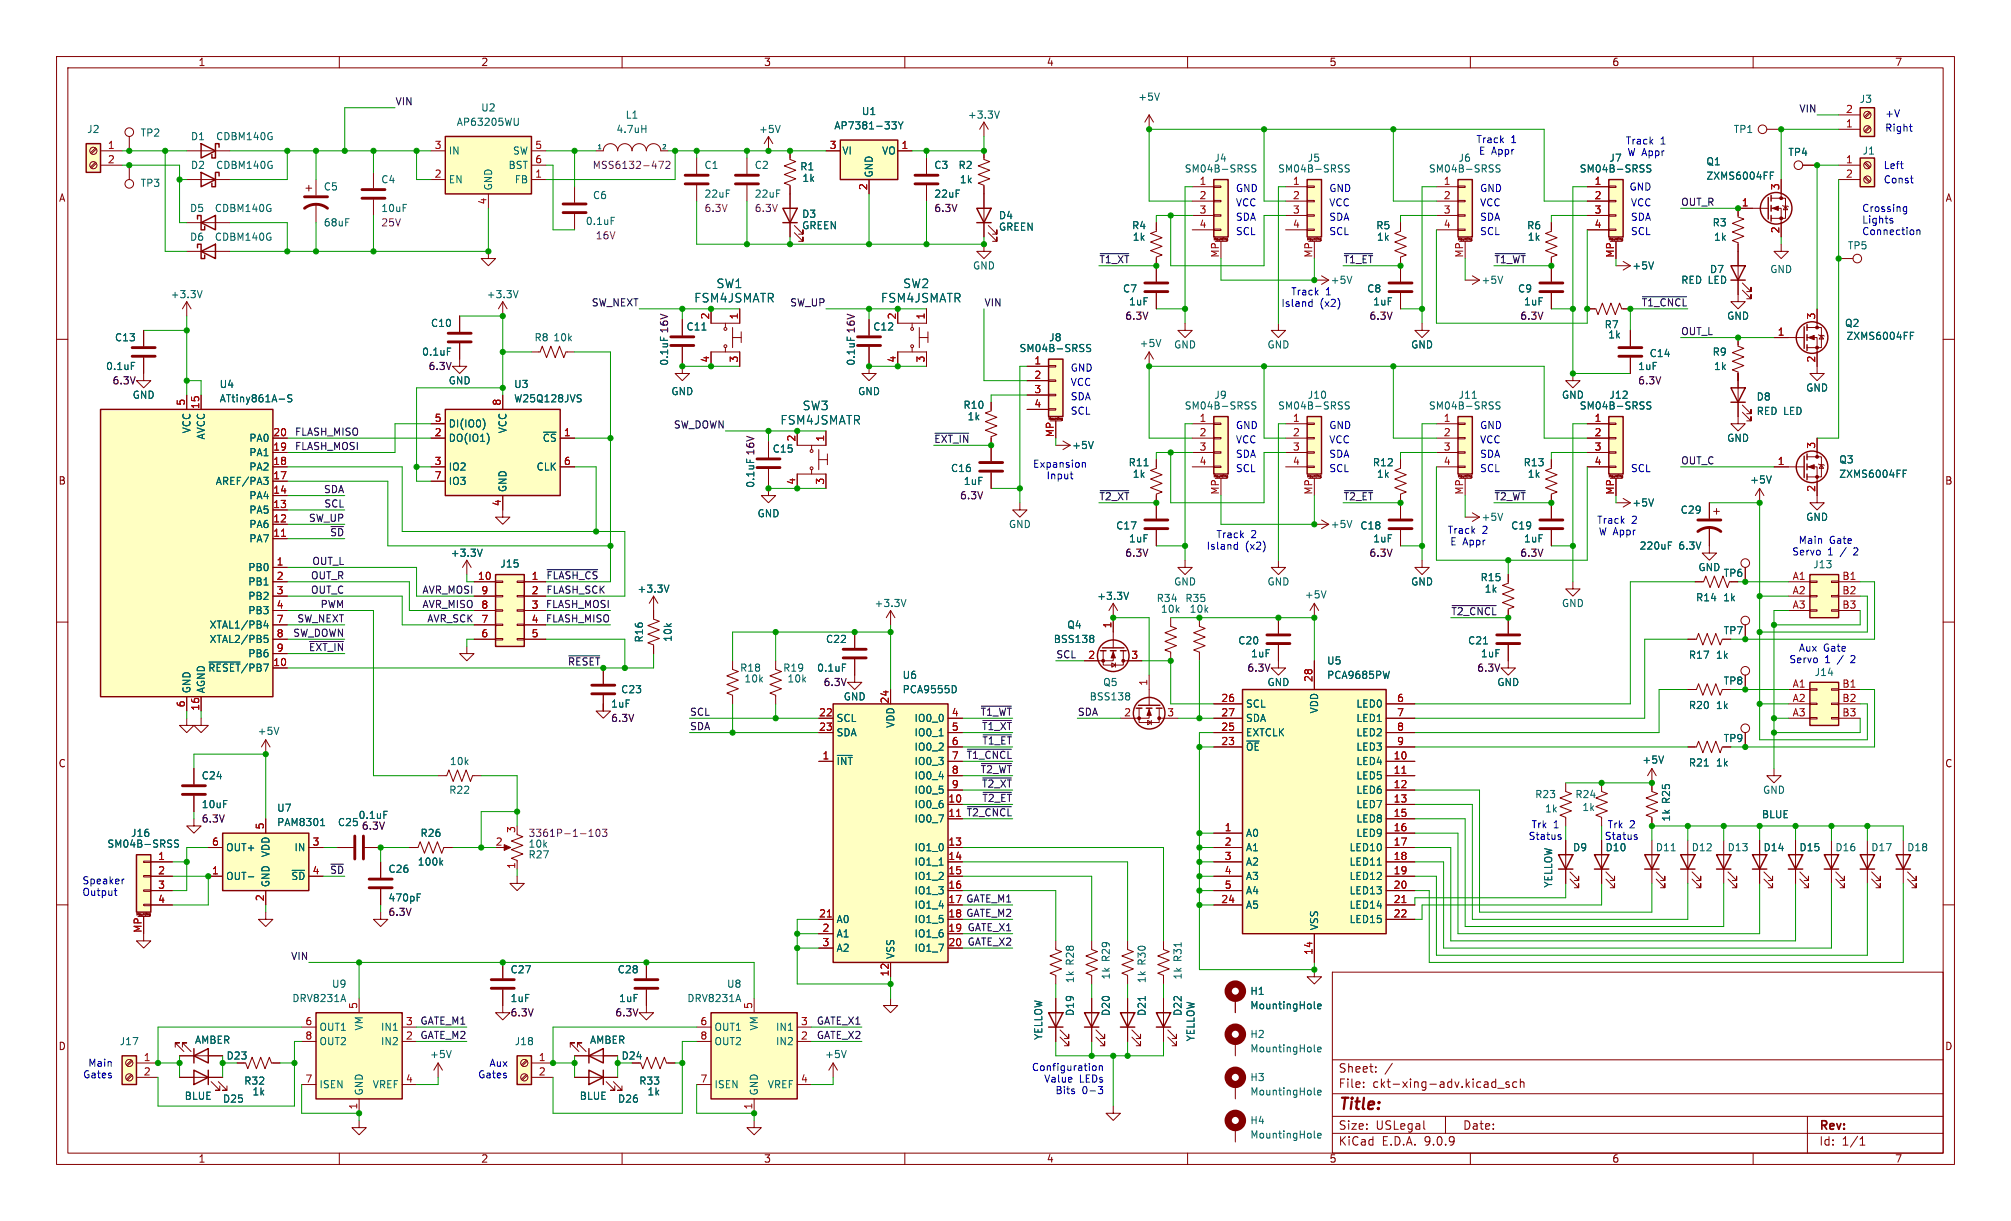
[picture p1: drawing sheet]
<svg xmlns="http://www.w3.org/2000/svg" width="356mm" height="216mm" viewBox="0 0 356 216" stroke-linecap="round" stroke-linejoin="round" font-family="sans-serif">
<defs><g id="words">
<text font-size="2.8" fill="#840000" x="236.6" y="196.8">Title:</text>
<g font-size="2.1" fill="#006464">
<text x="122.7" y="53.7">FSM4JSMATR</text>
<text x="126.6" y="51.2">SW1</text>
<text x="155.7" y="53.7">FSM4JSMATR</text>
<text x="159.6" y="51.2">SW2</text>
<text x="137.9" y="75.3">FSM4JSMATR</text>
<text x="141.8" y="72.7">SW3</text>
</g>
<g font-size="2.1" fill="#840000">
<text x="236.6" y="189.9">Sheet:</text>
<text x="236.6" y="192.6">File:</text>
<text x="242.7" y="192.6">ckt-xing-adv.kicad_sch</text>
<text x="236.6" y="202.8">KiCad</text>
<text x="236.6" y="200">Size:</text>
<text x="243.3" y="200">USLegal</text>
<text x="244.3" y="202.8">E.D.A.</text>
<text x="251.9" y="202.8">9.0.9</text>
<text x="258.6" y="200">Date:</text>
<text x="321.6" y="200.2">Rev:</text>
<text x="321.6" y="202.8">Id:</text>
<text x="325.7" y="202.8">1/1</text>
</g>
<g font-size="1.8" fill="#840000">
<text x="35" y="11.9">1</text>
<text x="85" y="11.9">2</text>
<text x="135" y="11.9">3</text>
<text x="185" y="11.9">4</text>
<text x="235" y="11.9">5</text>
<text x="285" y="11.9">6</text>
<text x="335" y="11.9">7</text>
<text x="10.3" y="35.9">A</text>
<text x="343.9" y="35.9">A</text>
<text x="10.3" y="85.9">B</text>
<text x="343.9" y="85.9">B</text>
<text x="10.3" y="135.9">C</text>
<text x="343.9" y="135.9">C</text>
<text x="167.6" y="159.8">17 GATE_M1</text>
<text x="167.6" y="162.3">18 GATE_M2</text>
<text x="10.3" y="185.9">D</text>
<text x="343.9" y="185.9">D</text>
<text x="35" y="205.8">1</text>
<text x="85" y="205.8">2</text>
<text x="135" y="205.8">3</text>
<text x="185" y="205.8">4</text>
<text x="235" y="205.8">5</text>
<text x="285" y="205.8">6</text>
<text x="335" y="205.8">7</text>
</g>
<g font-size="1.8" fill="#006464">
<text x="15.3" y="23.7">J2</text>
<text x="80.7" y="22.5">AP63205WU</text>
<text x="85" y="19.9">U2</text>
<text x="108.9" y="23.7">4.7uH</text>
<text x="110.5" y="21.2">L1</text>
<text x="134.1" y="23.7">+5V</text>
<text x="147.4" y="23.1">AP7381-33Y</text>
<text x="152.3" y="20.5">U1</text>
<text x="171" y="21.2">+3.3V</text>
<text x="201.2" y="18">+5V</text>
<text x="306.5" y="23.7">TP1</text>
<text x="328.8" y="18.4">J3</text>
<text x="24.8" y="24.4">TP2</text>
<text x="33.7" y="25">D1</text>
<text x="38.1" y="25">CDBM140G</text>
<text x="79.2" y="27.5">IN</text>
<text x="90.6" y="27.5">SW</text>
<text x="148.8" y="27.5">VI</text>
<text x="155.9" y="27.5">VO</text>
<text x="214.6" y="28.8">J4</text>
<text x="231.1" y="28.8">J5</text>
<text x="257.8" y="28.8">J6</text>
<text x="284.5" y="28.8">J7</text>
<text x="301.6" y="29.4">Q1</text>
<text x="316.1" y="27.8">TP4</text>
<text x="329.3" y="27.5">J1</text>
<text x="24.8" y="33.2">TP3</text>
<text x="33.7" y="30.1">D2</text>
<text x="38.1" y="30.1">CDBM140G</text>
<text x="57.2" y="33.9">C5</text>
<text x="67.3" y="32.6">C4</text>
<text x="79.2" y="32.6">EN</text>
<text x="87.2" y="33.8" transform="rotate(-90 87.2 33.8)">GND</text>
<text x="89.8" y="30.1">BST</text>
<text x="90.9" y="32.6">FB</text>
<text x="104.7" y="35.4">C6</text>
<text x="124.5" y="30.1">C1</text>
<text x="124.5" y="35.2">22uF</text>
<text x="133.4" y="30.1">C2</text>
<text x="133.4" y="35.2">22uF</text>
<text x="141.4" y="30.3">R1</text>
<text x="141.8" y="32.4">1k</text>
<text x="154.5" y="31.5" transform="rotate(-90 154.5 31.5)">GND</text>
<text x="165.1" y="30.1">C3</text>
<text x="165.1" y="35.2">22uF</text>
<text x="169.4" y="30.1">R2</text>
<text x="169.6" y="32.6">1k</text>
<text x="209.4" y="30.7">SM04B-SRSS</text>
<text x="225.9" y="30.7">SM04B-SRSS</text>
<text x="252.6" y="30.7">SM04B-SRSS</text>
<text x="279.2" y="30.7">SM04B-SRSS</text>
<text x="301.6" y="32">ZXMS6004FF</text>
<text x="33.5" y="37.7">D5</text>
<text x="37.9" y="37.7">CDBM140G</text>
<text x="57.2" y="40.2">68uF</text>
<text x="67.3" y="37.7">10uF</text>
<text x="103.5" y="40">0.1uF</text>
<text x="141.7" y="38.7">D3</text>
<text x="141.7" y="40.7">GREEN</text>
<text x="176.5" y="39">D4</text>
<text x="176.5" y="41">GREEN</text>
<text x="200.1" y="40.7">R4</text>
<text x="243.3" y="40.7">R5</text>
<text x="269.9" y="40.7">R6</text>
<text x="302.7" y="40.2">R3</text>
<text x="33.5" y="42.8">D6</text>
<text x="37.9" y="42.8">CDBM140G</text>
<text x="172" y="47.9">GND</text>
<text x="200.2" y="42.8">1k</text>
<text x="243.4" y="42.8">1k</text>
<text x="270.1" y="42.8">1k</text>
<text x="288.5" y="47.9">+5V</text>
<text x="303" y="42.8">1k</text>
<text x="326.7" y="44.3">TP5</text>
<text x="30.1" y="52.9">+3.3V</text>
<text x="86" y="52.9">+3.3V</text>
<text x="198.5" y="51.9">C7</text>
<text x="235.2" y="50.4">+5V</text>
<text x="241.7" y="51.9">C8</text>
<text x="261.9" y="50.4">+5V</text>
<text x="268.3" y="51.9">C9</text>
<text x="297.2" y="50.4">RED LED</text>
<text x="302.3" y="48.5">D7</text>
<text x="312.9" y="48.5">GND</text>
<text x="76.1" y="58">C10</text>
<text x="121.3" y="58.6">C11</text>
<text x="154.3" y="58.6">C12</text>
<text x="158.5" y="56.6" transform="rotate(-90 158.5 56.6)">2</text>
<text x="199.5" y="54.2">1uF</text>
<text x="242.7" y="54.2">1uF</text>
<text x="269.4" y="54.2">1uF</text>
<text x="283.6" y="58.3">R7</text>
<text x="305.3" y="56.7">GND</text>
<text x="326.1" y="58">Q2</text>
<text x="18.7" y="65.6">0.1uF</text>
<text x="20.2" y="60.6">C13</text>
<text x="74.5" y="63.1">0.1uF</text>
<text x="94.4" y="60.6">R8</text>
<text x="97.7" y="60.6">10k</text>
<text x="180.2" y="62.5">SM04B-SRSS</text>
<text x="185.4" y="60.6">J8</text>
<text x="201.4" y="61.6">+5V</text>
<text x="207.5" y="61.8">GND</text>
<text x="224" y="61.8">GND</text>
<text x="249.4" y="61.8">GND</text>
<text x="284.3" y="60">1k</text>
<text x="289.6" y="65.6">1uF</text>
<text x="291.6" y="63.3">C14</text>
<text x="302.7" y="63.1">R9</text>
<text x="303" y="65.6">1k</text>
<text x="326.4" y="60.3">ZXMS6004FF</text>
<text x="23.4" y="70.7">GND</text>
<text x="38.7" y="71.3">ATtiny861A-S</text>
<text x="38.7" y="68.8">U4</text>
<text x="79.2" y="68.2">GND</text>
<text x="90.8" y="71.3">W25Q128JVS</text>
<text x="90.8" y="68.8">U3</text>
<text x="118.6" y="70.1">GND</text>
<text x="151.6" y="70.1">GND</text>
<text x="214.6" y="70.7">J9</text>
<text x="231.1" y="70.7">J10</text>
<text x="257.8" y="70.7">J11</text>
<text x="276.1" y="70.7">GND</text>
<text x="284.5" y="70.7">J12</text>
<text x="310.5" y="71">D8</text>
<text x="319.3" y="69.4">GND</text>
<text x="33.9" y="76.7" transform="rotate(-90 33.9 76.7)">VCC</text>
<text x="36.4" y="77.8" transform="rotate(-90 36.4 77.8)">AVCC</text>
<text x="79.2" y="75.8">DI(IO0)</text>
<text x="89.8" y="76.7" transform="rotate(-90 89.8 76.7)">VCC</text>
<text x="170.3" y="72.5">R10</text>
<text x="171" y="74.5">1k</text>
<text x="209.4" y="72.6">SM04B-SRSS</text>
<text x="225.9" y="72.6">SM04B-SRSS</text>
<text x="252.6" y="72.6">SM04B-SRSS</text>
<text x="279.2" y="72.6">SM04B-SRSS</text>
<text x="310.5" y="73.6">RED LED</text>
<text x="44" y="78.3">PA0</text>
<text x="44" y="80.9">PA1</text>
<text x="44" y="83.4">PA2</text>
<text x="79.2" y="78.3">DO(IO1)</text>
<text x="79.2" y="83.4">IO2</text>
<text x="94.8" y="83.4">CLK</text>
<text x="95.9" y="78.3">~{CS}</text>
<text x="136.5" y="80.2">C15</text>
<text x="168.1" y="83.7">C16</text>
<text x="189.5" y="79.6">+5V</text>
<text x="199.5" y="82.7">R11</text>
<text x="242.7" y="82.7">R12</text>
<text x="269.3" y="82.7">R13</text>
<text x="305.3" y="78.3">GND</text>
<text x="325.1" y="82.1">Q3</text>
<text x="38.1" y="86">AREF/PA3</text>
<text x="44" y="88.5">PA4</text>
<text x="79.2" y="86">IO3</text>
<text x="89.8" y="87.1" transform="rotate(-90 89.8 87.1)">GND</text>
<text x="170.3" y="86">1uF</text>
<text x="200.2" y="84.7">1k</text>
<text x="243.4" y="84.7">1k</text>
<text x="270.1" y="84.7">1k</text>
<text x="288.5" y="89.8">+5V</text>
<text x="309.4" y="85.7">+5V</text>
<text x="325.1" y="84.7">ZXMS6004FF</text>
<text x="44" y="91">PA5</text>
<text x="44" y="93.6">PA6</text>
<text x="133.9" y="91.7">GND</text>
<text x="178.3" y="93.6">GND</text>
<text x="197.3" y="93.8">C17</text>
<text x="235.2" y="93.6">+5V</text>
<text x="240.4" y="93.8">C18</text>
<text x="261.9" y="92.3">+5V</text>
<text x="267.1" y="93.8">C19</text>
<text x="297.1" y="91">C29</text>
<text x="319.3" y="92.3">GND</text>
<text x="43.8" y="101.2">PB0</text>
<text x="44" y="96.1">PA7</text>
<text x="79.6" y="98.7">+3.3V</text>
<text x="88.4" y="100.6">J15</text>
<text x="199.5" y="96.1">1uF</text>
<text x="242.7" y="96.1">1uF</text>
<text x="269.4" y="96.1">1uF</text>
<text x="289.8" y="97.4">220uF</text>
<text x="296.9" y="97.4">6.3V</text>
<text x="300.2" y="101.2">GND</text>
<text x="320.5" y="100.7">J13</text>
<text x="43.8" y="103.7">PB1</text>
<text x="43.8" y="106.3">PB2</text>
<text x="112.6" y="105">+3.3V</text>
<text x="154.5" y="107.5">+3.3V</text>
<text x="193.9" y="106.3">+3.3V</text>
<text x="204.4" y="106.7">R34</text>
<text x="207.5" y="103.7">GND</text>
<text x="209.5" y="106.7">R35</text>
<text x="224" y="103.7">GND</text>
<text x="230.6" y="106">+5V</text>
<text x="249.4" y="103.7">GND</text>
<text x="261.7" y="103">R15</text>
<text x="262.4" y="105">1k</text>
<text x="276.1" y="107.5">GND</text>
<text x="299.8" y="106.5">R14</text>
<text x="304.6" y="106.5">1k</text>
<text x="304.7" y="102.2">TP6</text>
<text x="37" y="111.4">XTAL1/PB4</text>
<text x="37" y="113.9">XTAL2/PB5</text>
<text x="43.8" y="108.8">PB3</text>
<text x="113.9" y="113.7" transform="rotate(-90 113.9 113.7)">R16</text>
<text x="119" y="113.6" transform="rotate(-90 119 113.6)">10k</text>
<text x="146" y="113.9">C22</text>
<text x="186.2" y="113.9">BSS138</text>
<text x="188.6" y="111.4">Q4</text>
<text x="205.2" y="108.6">10k</text>
<text x="210.3" y="108.6">10k</text>
<text x="304.7" y="112.4">TP7</text>
<text x="36.7" y="119">~{RESET}/PB7</text>
<text x="43.8" y="116.4">PB6</text>
<text x="130.8" y="119">R18</text>
<text x="138.4" y="119">R19</text>
<text x="144.4" y="119">0.1uF</text>
<text x="218.9" y="114.1">C20</text>
<text x="221.1" y="116.4">1uF</text>
<text x="234.6" y="117.7">U5</text>
<text x="259.5" y="114.1">C21</text>
<text x="261.8" y="116.4">1uF</text>
<text x="298.5" y="116.7">R17</text>
<text x="303.3" y="116.7">1k</text>
<text x="320.8" y="119.7">J14</text>
<text x="33.9" y="122.7" transform="rotate(-90 33.9 122.7)">GND</text>
<text x="36.4" y="122.7" transform="rotate(-90 36.4 122.7)">AGND</text>
<text x="108" y="125.3">1uF</text>
<text x="109.7" y="122.8">C23</text>
<text x="131.5" y="120.9">10k</text>
<text x="139.1" y="120.9">10k</text>
<text x="149.1" y="124.1">GND</text>
<text x="159.5" y="120.2">U6</text>
<text x="159.5" y="122.8">PCA9555D</text>
<text x="192.6" y="124.1">BSS138</text>
<text x="195" y="121.5">Q5</text>
<text x="220.2" y="125.3">SCL</text>
<text x="224" y="121.5">GND</text>
<text x="234.6" y="120.2">PCA9685PW</text>
<text x="239.7" y="125.3">LED0</text>
<text x="264.7" y="121.5">GND</text>
<text x="298.5" y="125.6">R20</text>
<text x="303.3" y="125.6">1k</text>
<text x="304.7" y="121.3">TP8</text>
<text x="45.5" y="130.1">+5V</text>
<text x="147.8" y="127.9">SCL</text>
<text x="147.8" y="130.4">SDA</text>
<text x="158.3" y="128.8" transform="rotate(-90 158.3 128.8)">VDD</text>
<text x="161.6" y="127.9">IO0_0</text>
<text x="161.6" y="130.4">IO0_1</text>
<text x="220.2" y="127.9">SDA</text>
<text x="220.2" y="130.4">EXTCLK</text>
<text x="233.3" y="126.3" transform="rotate(-90 233.3 126.3)">VDD</text>
<text x="239.7" y="127.9">LED1</text>
<text x="239.7" y="130.4">LED2</text>
<text x="304.7" y="131.4">TP9</text>
<text x="79.5" y="135.5">10k</text>
<text x="147.8" y="135.5">~{INT}</text>
<text x="161.6" y="132.9">IO0_2</text>
<text x="161.6" y="135.5">IO0_3</text>
<text x="220.2" y="132.9">~{OE}</text>
<text x="239.7" y="132.9">LED3</text>
<text x="239.7" y="135.5">LED4</text>
<text x="290.3" y="135.2">+5V</text>
<text x="298.5" y="135.7">R21</text>
<text x="303.3" y="135.7">1k</text>
<text x="35.6" y="138">C24</text>
<text x="35.6" y="143.1">10uF</text>
<text x="48.9" y="143.7">U7</text>
<text x="79.3" y="140.6">R22</text>
<text x="161.6" y="138">IO0_4</text>
<text x="161.6" y="140.6">IO0_5</text>
<text x="161.6" y="143.1">IO0_6</text>
<text x="239.7" y="138">LED5</text>
<text x="239.7" y="140.6">LED6</text>
<text x="239.7" y="143.1">LED7</text>
<text x="271.4" y="141.3">R23</text>
<text x="273.1" y="143.9">1k</text>
<text x="278.5" y="141.3">R24</text>
<text x="279.7" y="143.6">1k</text>
<text x="311.7" y="140.6">GND</text>
<text x="23.1" y="148.2">J16</text>
<text x="48.9" y="146.3">PAM8301</text>
<text x="59.6" y="146.3">C25</text>
<text x="63.3" y="145">0.1uF</text>
<text x="74.3" y="148.2">R26</text>
<text x="161.6" y="145.6">IO0_7</text>
<text x="220.2" y="148.2">A0</text>
<text x="239.7" y="145.6">LED8</text>
<text x="239.7" y="148.2">LED9</text>
<text x="295.5" y="145.4" transform="rotate(-90 295.5 145.4)">1k R25</text>
<text x="311.5" y="144.9">BLUE</text>
<text x="18.9" y="150.1">SM04B-SRSS</text>
<text x="39.9" y="150.7">OUT+</text>
<text x="39.9" y="155.8">OUT-</text>
<text x="47.9" y="151.7" transform="rotate(-90 47.9 151.7)">VDD</text>
<text x="51.4" y="155.8">~{SD}</text>
<text x="52" y="150.7">IN</text>
<text x="68.6" y="154.5">C26</text>
<text x="73.8" y="153.3">100k</text>
<text x="93.4" y="150.1">10k</text>
<text x="93.4" y="152">R27</text>
<text x="161.6" y="150.7">IO1_0</text>
<text x="161.6" y="153.3">IO1_1</text>
<text x="161.6" y="155.8">IO1_2</text>
<text x="220.2" y="150.7">A1</text>
<text x="220.2" y="153.3">A2</text>
<text x="220.2" y="155.8">A3</text>
<text x="238.5" y="150.7">LED10</text>
<text x="238.5" y="153.3">LED11</text>
<text x="238.5" y="155.8">LED12</text>
<text x="278.1" y="150.7">D9</text>
<text x="283.8" y="150.7">D10</text>
<text x="292.7" y="150.7">D11</text>
<text x="299" y="150.7">D12</text>
<text x="305.4" y="150.7">D13</text>
<text x="311.7" y="150.7">D14</text>
<text x="318.1" y="150.7">D15</text>
<text x="324.4" y="150.7">D16</text>
<text x="330.8" y="150.7">D17</text>
<text x="337.1" y="150.7">D18</text>
<text x="47.9" y="157" transform="rotate(-90 47.9 157)">GND</text>
<text x="68.6" y="159.6">470pF</text>
<text x="161.6" y="158.3">IO1_3</text>
<text x="161.6" y="160.9">IO1_4</text>
<text x="220.2" y="158.3">A4</text>
<text x="220.2" y="160.9">A5</text>
<text x="238.5" y="158.3">LED13</text>
<text x="238.5" y="160.9">LED14</text>
<text x="274.7" y="157.1" transform="rotate(-90 274.7 157.1)">YELLOW</text>
<text x="147.8" y="163.4">A0</text>
<text x="147.8" y="166">A1</text>
<text x="161.6" y="163.4">IO1_5</text>
<text x="161.6" y="166">IO1_6</text>
<text x="233.3" y="164.6" transform="rotate(-90 233.3 164.6)">VSS</text>
<text x="238.5" y="163.4">LED15</text>
<text x="90.2" y="172.3">C27</text>
<text x="109.1" y="172.3">C28</text>
<text x="147.8" y="168.5">A2</text>
<text x="158.3" y="169.7" transform="rotate(-90 158.3 169.7)">VSS</text>
<text x="161.6" y="168.5">IO1_7</text>
<text x="190.1" y="173.9" transform="rotate(-90 190.1 173.9)">1k R28</text>
<text x="196.4" y="173.3" transform="rotate(-90 196.4 173.3)">1k R29</text>
<text x="202.8" y="173.9" transform="rotate(-90 202.8 173.9)">1k R30</text>
<text x="209.1" y="173.3" transform="rotate(-90 209.1 173.3)">1k R31</text>
<text x="51.6" y="177.4">DRV8231A</text>
<text x="58.6" y="174.9">U9</text>
<text x="90.2" y="177.4">1uF</text>
<text x="109.4" y="177.4">1uF</text>
<text x="121.4" y="177.4">DRV8231A</text>
<text x="128.5" y="174.9">U8</text>
<text x="190.1" y="179.7" transform="rotate(-90 190.1 179.7)">D19</text>
<text x="196.4" y="179.7" transform="rotate(-90 196.4 179.7)">D20</text>
<text x="202.8" y="179.7" transform="rotate(-90 202.8 179.7)">D21</text>
<text x="209.1" y="179.7" transform="rotate(-90 209.1 179.7)">D22</text>
<text x="221" y="176.1">H1</text>
<text x="221" y="178.7">MountingHole</text>
<text x="21.1" y="185">J17</text>
<text x="34.4" y="184.8">AMBER</text>
<text x="56.4" y="182.5">OUT1</text>
<text x="56.4" y="185">OUT2</text>
<text x="64.4" y="182.3" transform="rotate(-90 64.4 182.3)">VM</text>
<text x="67.3" y="182.5">IN1</text>
<text x="67.3" y="185">IN2</text>
<text x="90.9" y="185">J18</text>
<text x="104.2" y="184.8">AMBER</text>
<text x="126.2" y="182.5">OUT1</text>
<text x="126.2" y="185">OUT2</text>
<text x="134.2" y="182.3" transform="rotate(-90 134.2 182.3)">VM</text>
<text x="137.1" y="182.5">IN1</text>
<text x="137.1" y="185">IN2</text>
<text x="184.5" y="184" transform="rotate(-90 184.5 184)">YELLOW</text>
<text x="211.4" y="184.2" transform="rotate(-90 211.4 184.2)">YELLOW</text>
<text x="221" y="183.7">H2</text>
<text x="40" y="187.6">D23</text>
<text x="43.1" y="192">R32</text>
<text x="75.9" y="187.3">+5V</text>
<text x="109.8" y="187.6">D24</text>
<text x="112.9" y="192">R33</text>
<text x="145.8" y="187.3">+5V</text>
<text x="221" y="191.4">H3</text>
<text x="221" y="186.3">MountingHole</text>
<text x="32.6" y="194.7">BLUE</text>
<text x="39.3" y="195.2">D25</text>
<text x="44.5" y="193.9">1k</text>
<text x="56.4" y="192.6">ISEN</text>
<text x="64.4" y="193.8" transform="rotate(-90 64.4 193.8)">GND</text>
<text x="65.8" y="192.6">VREF</text>
<text x="102.4" y="194.7">BLUE</text>
<text x="109.2" y="195.2">D26</text>
<text x="114.4" y="193.9">1k</text>
<text x="126.2" y="192.6">ISEN</text>
<text x="134.2" y="193.8" transform="rotate(-90 134.2 193.8)">GND</text>
<text x="135.7" y="192.6">VREF</text>
<text x="221" y="193.9">MountingHole</text>
<text x="221" y="199">H4</text>
<text x="221" y="201.5">MountingHole</text>
</g>
<g font-size="1.8" fill="#0f0f0f">
<text x="69.8" y="18.7">VIN</text>
<text x="318.1" y="20">VIN</text>
<text x="297.2" y="36.5">OUT_R</text>
<text x="194.3" y="46.6">~{T1_XT}</text>
<text x="237.5" y="46.6">~{T1_ET}</text>
<text x="264.2" y="46.6">~{T1_WT}</text>
<text x="104.5" y="54.3">SW_NEXT</text>
<text x="139.6" y="54.3">SW_UP</text>
<text x="174" y="54.3">VIN</text>
<text x="290.2" y="54.3">~{T1_CNCL}</text>
<text x="297.2" y="59.3">OUT_L</text>
<text x="52.1" y="77.1">FLASH_MISO</text>
<text x="119.1" y="75.9">SW_DOWN</text>
<text x="52.1" y="79.7">FLASH_MOSI</text>
<text x="165.1" y="78.4">~{EXT_IN}</text>
<text x="297.2" y="82.2">OUT_C</text>
<text x="57.2" y="87.3">SDA</text>
<text x="57.2" y="89.8">SCL</text>
<text x="194.3" y="88.6">~{T2_XT}</text>
<text x="237.5" y="88.6">~{T2_ET}</text>
<text x="264.2" y="88.6">~{T2_WT}</text>
<text x="54.5" y="92.4">SW_UP</text>
<text x="58.3" y="94.9">~{SD}</text>
<text x="55.1" y="100">OUT_L</text>
<text x="54.9" y="105.1">OUT_C</text>
<text x="54.9" y="102.5">OUT_R</text>
<text x="56.6" y="107.6">PWM</text>
<text x="74.6" y="107.6">AVR_MISO</text>
<text x="74.6" y="105.1">AVR_MOSI</text>
<text x="96.4" y="107.6">FLASH_MOSI</text>
<text x="96.5" y="105.1">FLASH_SCK</text>
<text x="96.5" y="102.5">~{FLASH_CS}</text>
<text x="51.7" y="112.7">SW_DOWN</text>
<text x="52.5" y="110.1">SW_NEXT</text>
<text x="75.5" y="110.1">AVR_SCK</text>
<text x="96.4" y="110.1">FLASH_MISO</text>
<text x="54.5" y="115.2">~{EXT_IN}</text>
<text x="186.7" y="116.5">SCL</text>
<text x="121.9" y="129.2">SDA</text>
<text x="121.9" y="126.7">SCL</text>
<text x="173.3" y="126.7">~{T1_WT}</text>
<text x="173.5" y="129.2">~{T1_XT}</text>
<text x="173.6" y="131.7">~{T1_ET}</text>
<text x="190.5" y="126.7">SDA</text>
<text x="170.8" y="134.3">~{T1_CNCL}</text>
<text x="173.3" y="136.8">~{T2_WT}</text>
<text x="173.5" y="139.4">~{T2_XT}</text>
<text x="173.6" y="141.9">~{T2_ET}</text>
<text x="170.8" y="144.4">~{T2_CNCL}</text>
<text x="58.3" y="154.6">~{SD}</text>
<text x="171" y="167.3">GATE_X2</text>
<text x="171" y="164.8">GATE_X1</text>
<text x="51.4" y="169.8">VIN</text>
<text x="74.2" y="181.3">GATE_M1</text>
<text x="74.2" y="183.8">GATE_M2</text>
<text x="144.3" y="183.8">GATE_X2</text>
<text x="144.3" y="181.3">GATE_X1</text>
</g>
<g font-size="1.8" fill="#a90000">
<text x="326.3" y="22.6">1</text>
<text x="326.3" y="20.1">2</text>
<text x="19" y="26.4">1</text>
<text x="19" y="29">2</text>
<text x="76.8" y="26.4">3</text>
<text x="94.5" y="26.4">5</text>
<text x="94.5" y="29">6</text>
<text x="146.6" y="26.4">3</text>
<text x="159.3" y="26.4">1</text>
<text x="326.3" y="29">1</text>
<text x="76.8" y="31.5">2</text>
<text x="94.5" y="31.5">1</text>
<text x="153.4" y="33.7" transform="rotate(-90 153.4 33.7)">2</text>
<text x="212" y="32.8">1</text>
<text x="212" y="35.3">2</text>
<text x="228.5" y="32.8">1</text>
<text x="228.5" y="35.3">2</text>
<text x="255.2" y="32.8">1</text>
<text x="255.2" y="35.3">2</text>
<text x="281.9" y="32.8">1</text>
<text x="281.9" y="35.3">2</text>
<text x="314.7" y="33.7" transform="rotate(-90 314.7 33.7)">3</text>
<text x="326.3" y="31.5">2</text>
<text x="86.1" y="36.3" transform="rotate(-90 86.1 36.3)">4</text>
<text x="212" y="37.8">3</text>
<text x="212" y="40.4">4</text>
<text x="228.5" y="37.8">3</text>
<text x="228.5" y="40.4">4</text>
<text x="255.2" y="37.8">3</text>
<text x="255.2" y="40.4">4</text>
<text x="281.9" y="37.8">3</text>
<text x="281.9" y="40.4">4</text>
<text x="307.9" y="36.6">1</text>
<text x="314.7" y="41.3" transform="rotate(-90 314.7 41.3)">2</text>
<text x="215.6" y="45.7" transform="rotate(-90 215.6 45.7)">MP</text>
<text x="232.2" y="45.7" transform="rotate(-90 232.2 45.7)">MP</text>
<text x="258.8" y="45.7" transform="rotate(-90 258.8 45.7)">MP</text>
<text x="285.5" y="45.7" transform="rotate(-90 285.5 45.7)">MP</text>
<text x="125.5" y="56.6" transform="rotate(-90 125.5 56.6)">2</text>
<text x="130.6" y="56.6" transform="rotate(-90 130.6 56.6)">1</text>
<text x="163.6" y="56.6" transform="rotate(-90 163.6 56.6)">1</text>
<text x="314.3" y="59.4">1</text>
<text x="321.1" y="56.6" transform="rotate(-90 321.1 56.6)">3</text>
<text x="125.5" y="64.2" transform="rotate(-90 125.5 64.2)">4</text>
<text x="130.6" y="64.2" transform="rotate(-90 130.6 64.2)">3</text>
<text x="158.5" y="64.2" transform="rotate(-90 158.5 64.2)">4</text>
<text x="163.6" y="64.2" transform="rotate(-90 163.6 64.2)">3</text>
<text x="182.8" y="64.5">1</text>
<text x="321.1" y="64.2" transform="rotate(-90 321.1 64.2)">2</text>
<text x="32.8" y="71.8" transform="rotate(-90 32.8 71.8)">5</text>
<text x="88.6" y="71.8" transform="rotate(-90 88.6 71.8)">8</text>
<text x="182.8" y="67.1">2</text>
<text x="182.8" y="69.6">3</text>
<text x="35.3" y="72.4" transform="rotate(-90 35.3 72.4)">15</text>
<text x="48.2" y="77.2">20</text>
<text x="76.8" y="74.7">5</text>
<text x="76.8" y="77.2">2</text>
<text x="99.6" y="77.2">1</text>
<text x="182.8" y="72.1">4</text>
<text x="186.4" y="77.4" transform="rotate(-90 186.4 77.4)">MP</text>
<text x="212" y="74.7">1</text>
<text x="212" y="77.2">2</text>
<text x="228.5" y="74.7">1</text>
<text x="228.5" y="77.2">2</text>
<text x="255.2" y="74.7">1</text>
<text x="255.2" y="77.2">2</text>
<text x="281.9" y="74.7">1</text>
<text x="281.9" y="77.2">2</text>
<text x="48.2" y="79.8">19</text>
<text x="48.2" y="82.3">18</text>
<text x="76.8" y="82.3">3</text>
<text x="99.6" y="82.3">6</text>
<text x="140.7" y="78.2" transform="rotate(-90 140.7 78.2)">2</text>
<text x="145.8" y="78.2" transform="rotate(-90 145.8 78.2)">1</text>
<text x="212" y="79.8">3</text>
<text x="212" y="82.3">4</text>
<text x="228.5" y="79.8">3</text>
<text x="228.5" y="82.3">4</text>
<text x="255.2" y="79.8">3</text>
<text x="255.2" y="82.3">4</text>
<text x="281.9" y="79.8">3</text>
<text x="281.9" y="82.3">4</text>
<text x="314.3" y="82.3">1</text>
<text x="321.1" y="79.4" transform="rotate(-90 321.1 79.4)">3</text>
<text x="48.2" y="84.8">17</text>
<text x="48.2" y="87.4">14</text>
<text x="48.2" y="89.9">13</text>
<text x="76.8" y="84.8">7</text>
<text x="88.6" y="89.6" transform="rotate(-90 88.6 89.6)">4</text>
<text x="140.7" y="85.8" transform="rotate(-90 140.7 85.8)">4</text>
<text x="145.8" y="85.8" transform="rotate(-90 145.8 85.8)">3</text>
<text x="215.6" y="87.6" transform="rotate(-90 215.6 87.6)">MP</text>
<text x="232.2" y="87.6" transform="rotate(-90 232.2 87.6)">MP</text>
<text x="258.8" y="87.6" transform="rotate(-90 258.8 87.6)">MP</text>
<text x="285.5" y="87.6" transform="rotate(-90 285.5 87.6)">MP</text>
<text x="321.1" y="87.1" transform="rotate(-90 321.1 87.1)">2</text>
<text x="48.2" y="92.5">12</text>
<text x="48.2" y="95">11</text>
<text x="48.8" y="100.1">1</text>
<text x="48.8" y="102.6">2</text>
<text x="48.8" y="105.2">3</text>
<text x="48.8" y="107.7">4</text>
<text x="84.4" y="102.6">10</text>
<text x="85" y="105.2">9</text>
<text x="85" y="107.7">8</text>
<text x="93.9" y="102.6">1</text>
<text x="93.9" y="105.2">2</text>
<text x="93.9" y="107.7">3</text>
<text x="316.9" y="102.6">A1</text>
<text x="316.9" y="105.2">A2</text>
<text x="316.9" y="107.7">A3</text>
<text x="325.7" y="102.6">B1</text>
<text x="325.7" y="105.2">B2</text>
<text x="325.7" y="107.7">B3</text>
<text x="48.8" y="110.2">7</text>
<text x="48.8" y="112.8">8</text>
<text x="85" y="110.2">7</text>
<text x="85" y="112.8">6</text>
<text x="93.9" y="110.2">4</text>
<text x="93.9" y="112.8">5</text>
<text x="196.6" y="111.2" transform="rotate(-90 196.6 111.2)">1</text>
<text x="48.2" y="117.9">10</text>
<text x="48.8" y="115.3">9</text>
<text x="192.3" y="116.6">2</text>
<text x="200" y="116.6">3</text>
<text x="32.8" y="125.2" transform="rotate(-90 32.8 125.2)">6</text>
<text x="35.3" y="125.8" transform="rotate(-90 35.3 125.8)">16</text>
<text x="157.2" y="124.5" transform="rotate(-90 157.2 124.5)">24</text>
<text x="202.9" y="121.4" transform="rotate(-90 202.9 121.4)">1</text>
<text x="215.9" y="124.2">26</text>
<text x="232.2" y="120.7" transform="rotate(-90 232.2 120.7)">28</text>
<text x="246.9" y="124.2">6</text>
<text x="316.9" y="121.7">A1</text>
<text x="316.9" y="124.2">A2</text>
<text x="325.7" y="121.7">B1</text>
<text x="325.7" y="124.2">B2</text>
<text x="144.7" y="126.7">22</text>
<text x="144.7" y="129.3">23</text>
<text x="168.2" y="126.7">4</text>
<text x="168.2" y="129.3">5</text>
<text x="168.2" y="131.8">6</text>
<text x="198.7" y="126.7">2</text>
<text x="206.3" y="126.7">3</text>
<text x="215.9" y="126.7">27</text>
<text x="215.9" y="129.3">25</text>
<text x="215.9" y="131.8">23</text>
<text x="246.9" y="126.7">7</text>
<text x="246.9" y="129.3">8</text>
<text x="246.9" y="131.8">9</text>
<text x="316.9" y="126.7">A3</text>
<text x="325.7" y="126.7">B3</text>
<text x="145.3" y="134.4">1</text>
<text x="168.2" y="134.4">7</text>
<text x="168.2" y="136.9">8</text>
<text x="246.3" y="134.4">10</text>
<text x="246.3" y="136.9">11</text>
<text x="167.6" y="142">10</text>
<text x="168.2" y="139.4">9</text>
<text x="246.3" y="139.4">12</text>
<text x="246.3" y="142">13</text>
<text x="37.4" y="149.6">6</text>
<text x="46.7" y="146.8" transform="rotate(-90 46.7 146.8)">5</text>
<text x="55.2" y="149.6">3</text>
<text x="87.6" y="149.6">2</text>
<text x="91.2" y="147.4" transform="rotate(-90 91.2 147.4)">3</text>
<text x="167.6" y="144.5">11</text>
<text x="167.6" y="149.6">13</text>
<text x="216.5" y="147.1">1</text>
<text x="216.5" y="149.6">2</text>
<text x="246.3" y="144.5">15</text>
<text x="246.3" y="147.1">16</text>
<text x="246.3" y="149.6">17</text>
<text x="27.9" y="152.1">1</text>
<text x="27.9" y="154.7">2</text>
<text x="37.4" y="154.7">1</text>
<text x="55.2" y="154.7">4</text>
<text x="91.2" y="153.7" transform="rotate(-90 91.2 153.7)">1</text>
<text x="167.6" y="152.1">14</text>
<text x="167.6" y="154.7">15</text>
<text x="216.5" y="152.1">3</text>
<text x="216.5" y="154.7">4</text>
<text x="246.3" y="152.1">18</text>
<text x="246.3" y="154.7">19</text>
<text x="27.9" y="157.2">3</text>
<text x="27.9" y="159.8">4</text>
<text x="46.7" y="159.5" transform="rotate(-90 46.7 159.5)">2</text>
<text x="167.6" y="157.2">16</text>
<text x="167.6" y="159.8">17</text>
<text x="215.9" y="159.8">24</text>
<text x="216.5" y="157.2">5</text>
<text x="246.3" y="157.2">20</text>
<text x="246.3" y="159.8">21</text>
<text x="25.1" y="165" transform="rotate(-90 25.1 165)">MP</text>
<text x="144.7" y="162.3">21</text>
<text x="145.3" y="164.8">2</text>
<text x="145.3" y="167.4">3</text>
<text x="167.6" y="164.8">19</text>
<text x="167.6" y="167.4">20</text>
<text x="167.6" y="162.3">18</text>
<text x="246.3" y="162.3">22</text>
<text x="157.2" y="172.8" transform="rotate(-90 157.2 172.8)">12</text>
<text x="232.2" y="169" transform="rotate(-90 232.2 169)">14</text>
<text x="63.2" y="178.5" transform="rotate(-90 63.2 178.5)">5</text>
<text x="133.1" y="178.5" transform="rotate(-90 133.1 178.5)">5</text>
<text x="53.9" y="181.4">6</text>
<text x="53.9" y="183.9">8</text>
<text x="71.7" y="181.4">3</text>
<text x="71.7" y="183.9">2</text>
<text x="123.8" y="181.4">6</text>
<text x="123.8" y="183.9">8</text>
<text x="141.5" y="181.4">3</text>
<text x="141.5" y="183.9">2</text>
<text x="25.3" y="187.7">1</text>
<text x="25.3" y="190.2">2</text>
<text x="53.9" y="191.5">7</text>
<text x="71.7" y="191.5">4</text>
<text x="95.2" y="187.7">1</text>
<text x="95.2" y="190.2">2</text>
<text x="123.8" y="191.5">7</text>
<text x="141.5" y="191.5">4</text>
<text x="63.2" y="196.3" transform="rotate(-90 63.2 196.3)">1</text>
<text x="133.1" y="196.3" transform="rotate(-90 133.1 196.3)">1</text>
</g>
<g font-size="1.8" fill="#0000c2">
<text x="333.2" y="20.8">+V</text>
<text x="333.2" y="23.4">Right</text>
<text x="261" y="25.4">Track</text>
<text x="261.4" y="27.4">E Appr</text>
<text x="267.2" y="25.4">1</text>
<text x="287.4" y="25.6">Track</text>
<text x="287.7" y="27.7">W Appr</text>
<text x="293.6" y="25.6">1</text>
<text x="333" y="30">Left</text>
<text x="218.4" y="34">GND</text>
<text x="234.9" y="34">GND</text>
<text x="261.6" y="34">GND</text>
<text x="288" y="33.8">GND</text>
<text x="333" y="32.5">Const</text>
<text x="218.4" y="39.1">SDA</text>
<text x="218.4" y="36.6">VCC</text>
<text x="218.4" y="41.7">SCL</text>
<text x="234.9" y="36.6">VCC</text>
<text x="234.9" y="41.7">SCL</text>
<text x="234.9" y="39.1">SDA</text>
<text x="261.6" y="36.6">VCC</text>
<text x="261.6" y="39.1">SDA</text>
<text x="261.6" y="41.7">SCL</text>
<text x="288.3" y="36.6">VCC</text>
<text x="288.3" y="41.7">SCL</text>
<text x="288.3" y="39.1">SDA</text>
<text x="329.2" y="37.6">Crossing</text>
<text x="329.2" y="39.6">Lights</text>
<text x="329.2" y="41.7">Connection</text>
<text x="228.2" y="52.3">Track</text>
<text x="234.4" y="52.3">1</text>
<text x="226.5" y="54.4">Island</text>
<text x="233.4" y="54.4">(x2)</text>
<text x="189.2" y="65.8">GND</text>
<text x="189.2" y="68.3">VCC</text>
<text x="189.2" y="70.9">SDA</text>
<text x="189.2" y="73.4">SCL</text>
<text x="218.4" y="76">GND</text>
<text x="234.9" y="76">GND</text>
<text x="261.6" y="76">GND</text>
<text x="182.6" y="82.8">Expansion</text>
<text x="218.4" y="78.5">VCC</text>
<text x="218.4" y="83.6">SCL</text>
<text x="218.4" y="81">SDA</text>
<text x="234.9" y="83.6">SCL</text>
<text x="234.9" y="78.5">VCC</text>
<text x="234.9" y="81">SDA</text>
<text x="261.6" y="78.5">VCC</text>
<text x="261.6" y="81">SDA</text>
<text x="261.6" y="83.6">SCL</text>
<text x="288.3" y="83.6">SCL</text>
<text x="185" y="84.8">Input</text>
<text x="215" y="95.2">Track</text>
<text x="221.2" y="95.2">2</text>
<text x="255.9" y="94.5">Track</text>
<text x="262.1" y="94.5">2</text>
<text x="282.3" y="92.7">Track</text>
<text x="282.6" y="94.7">W Appr</text>
<text x="288.5" y="92.7">2</text>
<text x="213.3" y="97.3">Island</text>
<text x="220.2" y="97.3">(x2)</text>
<text x="256.3" y="96.5">E Appr</text>
<text x="316.8" y="98.3">Servo</text>
<text x="318" y="96.3">Main</text>
<text x="323.2" y="98.3">1</text>
<text x="323.5" y="96.3">Gate</text>
<text x="325.6" y="98.3">/</text>
<text x="328.1" y="98.3">2</text>
<text x="316.3" y="117.4">Servo</text>
<text x="318" y="115.3">Aux</text>
<text x="322.4" y="115.3">Gate</text>
<text x="322.7" y="117.4">1</text>
<text x="325" y="117.4">/</text>
<text x="327.6" y="117.4">2</text>
<text x="270.2" y="148.6">Status</text>
<text x="270.7" y="146.5">Trk</text>
<text x="274.7" y="146.5">1</text>
<text x="283.7" y="148.6">Status</text>
<text x="284.2" y="146.5">Trk</text>
<text x="288.1" y="146.5">2</text>
<text x="14.5" y="156.5">Speaker</text>
<text x="14.5" y="158.5">Output</text>
<text x="14.6" y="190.8">Gates</text>
<text x="15.5" y="188.7">Main</text>
<text x="84.5" y="190.8">Gates</text>
<text x="86.4" y="188.7">Aux</text>
<text x="182.4" y="189.5">Configuration</text>
<text x="184.5" y="191.5">Value</text>
<text x="190.9" y="191.5">LEDs</text>
<text x="186.5" y="193.6">Bits</text>
<text x="191.3" y="193.6">0-3</text>
</g>
<g font-size="1.8" fill="#840084">
<text x="104.7" y="30.1">MSS6132-472</text>
<text x="67.3" y="40.2">25V</text>
<text x="124.5" y="37.7">6.3V</text>
<text x="133.4" y="37.7">6.3V</text>
<text x="165.1" y="37.7">6.3V</text>
<text x="105.2" y="42.5">16V</text>
<text x="198.9" y="56.7">6.3V</text>
<text x="242.1" y="56.7">6.3V</text>
<text x="268.7" y="56.7">6.3V</text>
<text x="75.7" y="65.6">6.3V</text>
<text x="118.3" y="64.8" transform="rotate(-90 118.3 64.8)">0.1uF 16V</text>
<text x="151.4" y="64.8" transform="rotate(-90 151.4 64.8)">0.1uF 16V</text>
<text x="19.8" y="68.2">6.3V</text>
<text x="289.6" y="68.2">6.3V</text>
<text x="133.6" y="86.4" transform="rotate(-90 133.6 86.4)">0.1uF 16V</text>
<text x="169.7" y="88.5">6.3V</text>
<text x="198.9" y="98.7">6.3V</text>
<text x="242.1" y="98.7">6.3V</text>
<text x="268.7" y="98.7">6.3V</text>
<text x="220.5" y="119">6.3V</text>
<text x="261.1" y="119">6.3V</text>
<text x="145.5" y="121.5">6.3V</text>
<text x="108" y="127.9">6.3V</text>
<text x="35.6" y="145.6">6.3V</text>
<text x="63.9" y="146.9">6.3V</text>
<text x="93.4" y="148.2">3361P-1-103</text>
<text x="68.6" y="162.2">6.3V</text>
<text x="90.2" y="179.9">6.3V</text>
<text x="108.7" y="179.9">6.3V</text>
</g>
<g font-size="1.8" fill="#009600">
<text x="256.5" y="108.9">~{T2_CNCL}</text>
<text x="100.3" y="117.8">~{RESET}</text>
</g>
<g font-size="1.1" fill="#006464">
<text x="105.5" y="26.4">1</text>
<text x="117" y="26.4">2</text>
</g>
<g font-size=".5" fill="#840000">
<text x="214.5" y="42.6">Mounting</text>
<text x="231" y="42.6">Mounting</text>
<text x="257.7" y="42.6">Mounting</text>
<text x="284.4" y="42.6">Mounting</text>
<text x="185.3" y="74.4">Mounting</text>
<text x="214.5" y="84.5">Mounting</text>
<text x="231" y="84.5">Mounting</text>
<text x="257.7" y="84.5">Mounting</text>
<text x="284.4" y="84.5">Mounting</text>
<text x="24" y="162">Mounting</text>
</g>
</g></defs>
<g fill="none" stroke="#840000" stroke-width=".18">
<path d="M10 10h335.6v195.9h-335.6zM12 12h331.6v191.9h-331.6zM60 10v2M110 10v2M160 10v2M210 10v2M260 10v2M310 10v2M10 60h2M343.6 60h2M251.5 99.1v1.2h-1.3l1.3 1.3 1.2-1.3h-1.2M10 110h2"/>
<path d="M343.6 110h2M10 160h2M235.6 171.9h108v32h-108zM343.6 160h2M235.6 197.4h108M235.6 193.4h108M235.6 187.4h108M241.1 192.1v.2M241.1 191.4v.1M243.3 189.4v.2M243.3 188.7v.1M246.2 188l-1.3 1.9"/>
<path d="M251.8 199.6l.2 .1M255.6 197.4v3M264.3 191.3l.2 .1M264.5 190.8v1.5M264.5 192.2l-.2 .1M264.8 192.4h1.2M266.8 191.4l-.3-.1-.2 .2v.2l.5 .2v.3h-.5M268.2 191.4l-.4-.1-.3 .3v.4l.1 .2h.6M268.8 191.4l.3-.1 .3 .1 .1 .9M268.8 190.8v1.5M319.6 197.4v6.5M60 203.9v2"/>
<path d="M110 203.9v2M160 203.9v2M210 203.9v2M235.6 200.4h108M260 203.9v2M310 203.9v2M328.9 202.5h.9M328.9 201.4l.4-.4v1.5"/>
</g>
<path d="M320 101.6h5.1v7.6h-5.1z" fill="#ffffc2"/>
<path d="M320 101.6h5.1v7.6h-5.1z" fill="none" stroke="#840000" stroke-width=".25"/>
<g fill="none" stroke="#840000" stroke-width=".18">
<path d="M299.7 102.9h1.5l.4-1 .8 2 .7-2 .8 2 .8-2 .7 2 .4-1h1.5M316.2 102.9h3.8M316.2 105.4h3.8M316.2 108h3.8M320 102.7h1.3v.3h-1.3zM320 105.3h1.3v.2h-1.3zM320 107.8h1.3v.3h-1.3zM323.8 102.7h1.3v.3h-1.3zM323.8 105.3h1.3v.2h-1.3zM323.8 107.8h1.3v.3h-1.3zM325.1 102.9h3.8M325.1 105.4h3.8"/>
<path d="M325.1 108h3.8"/>
</g>
<path d="M214.6 31.8h2.6v10.1h-2.6z" fill="#ffffc2"/>
<path d="M214.6 31.8h2.6v10.1h-2.6z" fill="none" stroke="#840000" stroke-width=".25"/>
<g fill="none" stroke="#840000" stroke-width=".18">
<path d="M210.8 33h3.8M210.8 35.6h3.8M210.8 38.1h3.8M214.6 32.9h1.3v.2h-1.3zM214.6 35.4h1.3v.3h-1.3zM214.6 38h1.3v.2h-1.3zM210.8 40.6h3.8M214.6 40.5h1.3v.3h-1.3zM214.9 42.7h2M215.9 42.7v3M216.9 42.3v.1M216.9 42.2h.2v.4"/>
<path d="M216.9 42.6h.2M216.9 42.4h.1M216.9 42.2v.1M216.9 42.4h.2M217.1 42.6h.1M232.4 49.5h2.5M233.7 48.8l1.2 .7M234.9 49.5l-1.2 .8M247.6 81.3v1.5l-1 .4 2.1 .7-2.1 .8 2.1 .8-2.1 .7 2.1 .8-1.1 .4v1.5M302.3 93.2v4.6h-1.3l1.3 1.3 1.2-1.3h-1.2M302.3 88.9v2.8M303 90.4h1"/>
<path d="M303.5 89.9v1M311.1 86.4l-.7 1.2M311.1 86.4l.8 1.2M311.1 86.4v2.5M308.6 100.3v2.6M308.6 110.5v2.5"/>
<circle cx="308.6" cy="99.6" r=".76"/>
<circle cx="308.6" cy="109.7" r=".76"/>
</g>
<path d="M222.1 29.2h-.5l-.2 .1v.3l.5 .3 .2 .3-.3 .2h-.5M239.1 48.8l-.5 1.3M295 96.4h.4M295 95.8h.6M313.2 84.1l-.4 1.3" fill="none" stroke="#006464" stroke-width=".18"/>
<path d="M300.2 94a3.3 3.3 0 0 1 4.1 0M300.2 91.9h4.1" fill="none" stroke="#840000" stroke-width=".51"/>
<path d="M328.9 27.9h2.6v5.1h-2.6z" fill="#ffffc2"/>
<path d="M328.9 27.9h2.6v5.1h-2.6z" fill="none" stroke="#840000" stroke-width=".25"/>
<g fill="none" stroke="#840000" stroke-width=".18">
<path d="M325.1 29.2h3.8M325.1 31.8h3.8M329.7 28.9l.8 .8M329.7 31.4l.8 .9M329.8 28.7l.9 .8M329.8 31.2l.9 .9"/>
<circle cx="330.2" cy="31.7" r=".63"/>
<circle cx="330.2" cy="29.2" r=".63"/>
</g>
<path d="M328.9 19.1h2.6v5h-2.6z" fill="#ffffc2"/>
<g fill="none" stroke="#840000" stroke-width=".25">
<path d="M328.9 19.1h2.6v5h-2.6zM172.7 36.8h2.6l-1.3 2.6zM172.7 39.4h2.6M200.9 125.2h1M201.3 124.7h3.8M202.7 125.2h1M204.5 125.2h1M275.6 151.1h2.5l-1.2 2.6zM275.6 153.7h2.5M281.9 151.1h2.6l-1.3 2.6zM281.9 153.7h2.6M290.8 151.1h2.6l-1.3 2.6z"/>
<path d="M290.8 153.7h2.6M297.2 151.1h2.5l-1.3 2.6zM297.2 153.7h2.5M303.5 151.1h2.6l-1.3 2.6zM303.5 153.7h2.6"/>
<circle cx="203.2" cy="126.1" r="2.79"/>
</g>
<g fill="none" stroke="#840000" stroke-width=".18">
<path d="M330.5 19.8l-.8 .9M330.7 20l-.9 .8M174 21.6v2.5M174 34.3v7.6M174 21.6l-.8 1.3M174 21.6l.8 1.3M174.8 39.9l1.5 1.5v-.8v.8h-.8M203.2 20.3v2.6M203.2 20.3l-.8 1.3M203.2 20.3l.8 1.3M204.5 39.4v1.5l-1 .4 2 .7-2 .8 2 .8-2 .7 2 .8-1 .4v4.3M247.6 39.4v1.5l-1 .4 2.1 .7-2.1 .8 2.1 .8-2.1 .7 2.1 .8-1.1 .4v4.3"/>
<path d="M312.4 22.9h2.6M318.8 29.2h2.5M325.1 22.9h3.8M325.1 20.3h3.8M330.5 22.4l-.8 .8M330.7 22.5l-.9 .9M174 43.2v1.3h1.3l-1.3 1.2-1.3-1.2h1.3M174.8 41.1l1.5 1.6v-.8v.8h-.8M204.5 51.8v2.8M209.5 57.2v1.2h-1.2l1.2 1.3 1.3-1.3h-1.3M226.1 57.2v1.2h-1.3l1.3 1.3 1.2-1.3h-1.2M247.6 51.8v2.8"/>
<path d="M251.5 57.2v1.2h-1.3l1.3 1.3 1.2-1.3h-1.2M315 43.2v1.3h-1.3l1.3 1.2 1.2-1.2h-1.2M325.1 45.7h2.6M321.3 87.6v1.3h-1.3l1.3 1.3 1.3-1.3h-1.3M203.2 119.4v5.3M201.4 125.2v2.6h3.6v-2.6M202.9 127.4l.7 .4-.7 .3zM203.2 125.2v1.8h-5.1M203.6 127.4v.7M205 127h3.3M283.2 138.4v1.6l1 .3-2 .8 2 .8-2 .7 2 .8-2 .7 1 .4v1.6M292.1 138.4v1.6l1 .3-2 .8 2 .8-2 .7 2 .8-2 .7 1 .4v1.6"/>
<path d="M276.9 148.6v7.6M277.6 155.4l1.5 1.6v-.8v.8h-.7M277.6 154.2l1.5 1.5v-.8v.8h-.7M283.2 148.6v7.6M284 155.4l1.5 1.6v-.8v.8h-.8M284 154.2l1.5 1.5v-.8v.8h-.8M292.1 148.6v7.6M292.9 155.4l1.5 1.6v-.8v.8h-.8M292.9 154.2l1.5 1.5v-.8v.8h-.8M298.4 148.6v7.6M299.2 155.4l1.5 1.6v-.8v.8h-.7M299.2 154.2l1.5 1.5v-.8v.8h-.7"/>
<path d="M304.8 148.6v7.6M305.6 155.4l1.5 1.6v-.8v.8h-.8M305.6 154.2l1.5 1.5v-.8v.8h-.8"/>
<circle cx="311.7" cy="22.9" r=".76"/>
<circle cx="318" cy="29.2" r=".76"/>
<circle cx="330.2" cy="22.9" r=".63"/>
<circle cx="330.2" cy="20.3" r=".63"/>
<circle cx="328.4" cy="45.7" r=".76"/>
</g>
<path d="M202.4 50h4.1M202.4 51.6h4.1M245.6 50h4.1M245.6 51.6h4.1" fill="none" stroke="#840000" stroke-width=".51"/>
<g fill="#840000" stroke="#840000" stroke-width=".18">
<path d="M203.2 125.5l.4 1h-.8z"/>
<circle cx="205" cy="127" r=".25"/>
<circle cx="201.4" cy="127" r=".25"/>
</g>
<path d="M176.7 19.6l-.4 1.3M205 16.5l-.4 1.2M199.5 122.5l.3 .2-.3 .3 .3 .3v.2l-.3 .3M295.5 150.4h.7" fill="none" stroke="#006464" stroke-width=".18"/>
<path d="M231.1 31.8h2.6v10.1h-2.6z" fill="#ffffc2"/>
<path d="M231.1 31.8h2.6v10.1h-2.6z" fill="none" stroke="#840000" stroke-width=".25"/>
<g fill="none" stroke="#840000" stroke-width=".18">
<path d="M227.3 33h3.8M227.3 35.6h3.8M227.3 38.1h3.8M231.1 32.9h1.3v.2h-1.3zM231.1 35.4h1.3v.3h-1.3zM231.1 38h1.3v.2h-1.3zM227.3 40.6h3.8M231.1 40.5h1.3v.3h-1.3zM231.4 42.7h2M232.4 42.7v3M233.4 42.4v-.2h.2v.4M233.4 42.6h.1"/>
<path d="M233.4 42.4h.1M233.5 42.4h.1M233.5 42.6h.1M233.6 42.6h-.1"/>
</g>
<path d="M238.6 29.2h-.5l-.2 .1v.3l.6 .3 .1 .3-.3 .2h-.4" fill="none" stroke="#006464" stroke-width=".18"/>
<path d="M231.1 73.7h2.6v10.1h-2.6z" fill="#ffffc2"/>
<path d="M231.1 73.7h2.6v10.1h-2.6z" fill="none" stroke="#840000" stroke-width=".25"/>
<g fill="none" stroke="#840000" stroke-width=".18">
<path d="M186.7 78.7h2.5M188 78l1.2 .7M189.2 78.7l-1.2 .8M227.3 74.9h3.8M227.3 77.5h3.8M231.1 74.8h1.3v.3h-1.3zM231.1 77.3h1.3v.3h-1.3zM231.1 79.9h1.3v.2h-1.3zM226.1 99.1v1.2h-1.3l1.3 1.3 1.2-1.3h-1.2M227.3 80h3.8M227.3 82.6h3.8M231.1 82.4h1.3v.3h-1.3z"/>
<path d="M231.4 84.6h2M232.4 84.6v3M233.4 84.3v-.1l.2-.1v.4M233.4 84.5h.1M233.4 84.3l.1 .1M233.5 84.4h.1M233.5 84.5h.1M233.6 84.5h-.1M212.1 109.2v1.5l1 .4-2 .8 2 .7-2 .8 2 .8-2 .7 1 .4v1.5M226.1 109.2v2.8M226.1 114v2.8M232.4 106.7v2.5"/>
<path d="M232.4 106.7l-.8 1.3M232.4 106.7l.8 1.3M298.4 132.1h1.6l.4-1 .7 2 .8-2 .7 2 .8-2 .8 2 .3-1h1.6M88.9 175v4.1h1.3l-1.3 1.2-1.3-1.2h1.3M88.9 170.2v2.8"/>
</g>
<path d="M193.3 78l-.4 1.3M238.6 71.1h-.5l-.2 .1v.3l.6 .3 .1 .3-.3 .2h-.4M234.5 104.5l-.4 1.2M301.4 135.5h.7" fill="none" stroke="#006464" stroke-width=".18"/>
<path d="M224 112.3h4.1M224 113.8h4.1M86.9 173.2h4M86.9 174.8h4" fill="none" stroke="#840000" stroke-width=".51"/>
<path d="M91.4 186.7h2.6v5.1h-2.6z" fill="#ffffc2"/>
<path d="M91.4 186.7h2.6v5.1h-2.6z" fill="none" stroke="#840000" stroke-width=".25"/>
<g fill="none" stroke="#840000" stroke-width=".18">
<path d="M207 109.2v1.5l1 .4-2 .8 2 .7-2 .8 2 .8-2 .7 1 .4v1.5M63.5 198.1v1.3h1.3l-1.3 1.3-1.3-1.3h1.3M93.1 187.5l-.9 .8M93.1 190l-.9 .8M93.2 187.6l-.8 .9M93.2 190.2l-.8 .8M94 188h3.8M94 190.5h3.8"/>
<circle cx="92.7" cy="188" r=".63"/>
<circle cx="92.7" cy="190.5" r=".63"/>
</g>
<path d="M55.9 179.1h15.2v15.2h-15.2z" fill="#ffffc2"/>
<path d="M55.9 179.1h15.2v15.2h-15.2z" fill="none" stroke="#840000" stroke-width=".25"/>
<path d="M63.5 176.5v2.6M53.3 181.6h2.6M53.3 184.2h2.6M53.3 191.8h2.6M63.5 194.3v2.6M71.1 181.6h2.6M71.1 184.2h2.6M71.1 191.8h2.6" fill="none" stroke="#840000" stroke-width=".18"/>
<path d="M60.7 175.8l.4 1.3" fill="none" stroke="#006464" stroke-width=".18"/>
<path d="M214.6 73.7h2.6v10.1h-2.6z" fill="#ffffc2"/>
<path d="M214.6 73.7h2.6v10.1h-2.6z" fill="none" stroke="#840000" stroke-width=".25"/>
<g fill="none" stroke="#840000" stroke-width=".18">
<path d="M210.8 74.9h3.8M210.8 77.5h3.8M214.6 74.8h1.3v.3h-1.3zM214.6 77.3h1.3v.3h-1.3zM214.6 79.9h1.3v.2h-1.3zM180.3 88.9v1.3h-1.2l1.2 1.2 1.3-1.2h-1.3M210.8 80h3.8M210.8 82.6h3.8M214.6 82.4h1.3v.3h-1.3zM214.9 84.6h2M215.9 84.6v3M216.9 84.2v.1"/>
<path d="M216.9 84.2l.2-.1v.4M216.9 84.5h.2M216.9 84.3v.1M216.9 84.2h.1M216.9 84.4h.2M217.1 84.5h.1M232.4 92.7h2.5M233.7 91.9l1.2 .8M234.9 92.7l-1.2 .8M77.5 188l-.8 1.2M77.5 188l.7 1.2M77.5 188v2.5"/>
</g>
<path d="M222.1 71.1h-.5l-.2 .1v.3l.5 .3 .2 .3-.3 .2h-.5M239.1 92l-.5 1.3M79.8 185.7l-.4 1.3" fill="none" stroke="#006464" stroke-width=".18"/>
<path d="M185.4 63.5h2.6v10.2h-2.6z" fill="#ffffc2"/>
<g fill="none" stroke="#840000" stroke-width=".25">
<path d="M319 57.8v3.8M319.5 57.4v1M319.5 59.2v1M185.4 63.5h2.6v10.2h-2.6zM306.1 68.6h2.5l-1.3 2.5zM306.1 71.1h2.5M319.5 61v1M319 80.6v3.9M319.5 80.3v1M319.5 82v1.1M319.5 83.8v1M194.6 115.1h1"/>
<path d="M194.9 114.6h3.9M196.3 115.1h1.1M198.1 115.1h1"/>
<circle cx="320.4" cy="59.7" r="2.79"/>
<circle cx="320.4" cy="82.5" r="2.79"/>
<circle cx="196.8" cy="116" r="2.79"/>
</g>
<g fill="none" stroke="#840000" stroke-width=".18">
<path d="M307.3 52.1v1.2h1.3l-1.3 1.3-1.2-1.3h1.2M313.7 59.7h5.3M319.5 57.9h2.6v3.6h-2.6M319.5 59.7h1.8v6.3h-1.3l1.3 1.3 1.3-1.3h-1.3M321.3 54.6v3.3M321.6 59.2l.1 .1h.8l.1 .1M322.1 59.3l.4 .6h-.8zM181.6 64.8h3.8M181.6 67.3h3.8M181.6 69.9h3.8M181.6 72.4h3.8M185.4 64.6h1.3v.3h-1.3z"/>
<path d="M185.4 67.2h1.3v.2h-1.3zM185.4 69.7h1.3v.3h-1.3zM185.4 72.3h1.3v.2h-1.3zM185.7 74.4h2M186.7 74.4v3.1M187.9 74.2h-.2v-.2h.2v.3h-.2M307.3 66v8.9h1.3l-1.3 1.3-1.2-1.3h1.2M308.1 72.9l1.5 1.5v-.7v.7h-.7M308.1 71.6l1.5 1.6v-.8v.8h-.7M321.3 77.5v3.3M313.7 82.6h5.3M319.5 80.8h2.6v3.5h-2.6"/>
<path d="M319.5 82.6h1.8v5M321.6 82l.1 .2h.8l.1 .1M322.1 82.2l.4 .6h-.8zM151.1 119.4v1.3h1.3l-1.3 1.2-1.2-1.2h1.2M195.1 115.1v2.5h3.5v-2.5M196.6 117.2l.6 .4-.6 .4zM196.8 115.1v1.7h-5M196.8 109.2v5.4M197.2 117.2v.8M198.6 116.8h3.3"/>
</g>
<path d="M337.8 59.4h.4M337.8 58.7h.6M192.9 61l-.5-.1-.2 .1v.4l.5 .2 .2 .3-.3 .3-.5-.1M336.5 83.7h.5M336.5 83.1h.6M193.2 112.3l.2 .3-.2 .3 .2 .2v.3l-.2 .2" fill="none" stroke="#006464" stroke-width=".18"/>
<g fill="#840000" stroke="#840000" stroke-width=".18">
<path d="M196.8 115.3l.4 1h-.7z"/>
<path d="M319.8 59.7l1-.4v.8z"/>
<path d="M319.8 82.6l1-.4v.7z"/>
<circle cx="198.6" cy="116.8" r=".25"/>
<circle cx="195.1" cy="116.8" r=".25"/>
<circle cx="321.3" cy="57.9" r=".25"/>
<circle cx="321.3" cy="61.5" r=".25"/>
<circle cx="321.3" cy="80.8" r=".25"/>
<circle cx="321.3" cy="84.3" r=".25"/>
</g>
<path d="M320 120.7h5.1v7.6h-5.1z" fill="#ffffc2"/>
<path d="M320 120.7h5.1v7.6h-5.1z" fill="none" stroke="#840000" stroke-width=".25"/>
<g fill="none" stroke="#840000" stroke-width=".18">
<path d="M204.5 81.3v1.5l-1 .4 2 .7-2 .8 2 .8-2 .7 2 .8-1 .4v4.3M204.5 93.7v2.8M209.5 99.1v1.2h-1.2l1.2 1.3 1.3-1.3h-1.3M196.8 106.7l-.7 1.3M196.8 106.7l.8 1.3M196.8 106.7v2.5M226.1 116.8v1.3h-1.3l1.3 1.3 1.2-1.3h-1.2M298.4 113h1.6l.4-1 .7 2 .8-2 .7 2 .8-2 .8 2 .3-1h1.6M308.6 119.4v2.5M298.4 121.9h1.6l.4-1 .7 2 .8-2 .7 2 .8-2 .8 2 .3-1h1.6M308.6 129.5v2.6M313.7 135.9v1.3h-1.3l1.3 1.2 1.3-1.2h-1.3"/>
<path d="M316.2 121.9h3.8M316.2 124.5h3.8M316.2 127h3.8M320 121.8h1.3v.2h-1.3zM320 124.3h1.3v.3h-1.3zM320 126.9h1.3v.2h-1.3zM323.8 121.8h1.3v.2h-1.3zM323.8 124.3h1.3v.3h-1.3zM323.8 126.9h1.3v.2h-1.3zM325.1 121.9h3.8M325.1 124.5h3.8M325.1 127h3.8"/>
<circle cx="308.6" cy="118.6" r=".76"/>
<circle cx="308.6" cy="128.8" r=".76"/>
</g>
<path d="M202.3 82.4h.7M199.6 104.7l-.5 1.3" fill="none" stroke="#006464" stroke-width=".18"/>
<path d="M202.4 91.9h4.1M202.4 93.5h4.1" fill="none" stroke="#840000" stroke-width=".51"/>
<path d="M148.6 24.8h10.1v7h-10.1z" fill="#ffffc2"/>
<path d="M148.6 24.8h10.1v7h-10.1z" fill="none" stroke="#840000" stroke-width=".25"/>
<g fill="none" stroke="#840000" stroke-width=".18">
<path d="M146 26.7h2.6M153.7 31.8v2.5M158.7 26.7h2.6M278.1 66v1.3h-1.2l1.2 1.3 1.3-1.3h-1.3M82.5 99.1l-.7 1.2M82.5 99.1l.8 1.2M82.5 99.1v2.5M259.1 91.4h2.5M260.3 90.7l1.3 .7M261.6 91.4l-1.3 .8M285.7 88.9h2.6M287 88.1l1.3 .8"/>
<path d="M288.3 88.9l-1.3 .8"/>
</g>
<path d="M157.7 21.5h.8l-.4 .5 .3 .1 .1 .5-.3 .2h-.3M158.8 21.5l.5 .7M159.3 22.2v.6M159.7 21.5l-.4 .7M85.3 97.1l-.5 1.3M265.7 90.7l-.4 1.3M292.4 88.2l-.4 1.3" fill="none" stroke="#006464" stroke-width=".18"/>
<path d="M87.6 101.6h5.1v12.7h-5.1z" fill="#ffffc2"/>
<path d="M87.6 101.6h5.1v12.7h-5.1z" fill="none" stroke="#840000" stroke-width=".25"/>
<g fill="none" stroke="#840000" stroke-width=".18">
<path d="M83.8 102.9h3.8M83.8 105.4h3.8M83.8 108h3.8M83.8 110.5h3.8M83.8 113h3.8M87.6 102.7h1.3v.3h-1.3zM87.6 105.3h1.3v.2h-1.3zM87.6 107.8h1.3v.3h-1.3zM87.6 110.4h1.3v.2h-1.3zM87.6 112.9h1.3v.3h-1.3zM91.4 102.7h1.3v.3h-1.3zM91.4 105.3h1.3v.2h-1.3z"/>
<path d="M91.4 107.8h1.3v.3h-1.3zM91.4 110.4h1.3v.2h-1.3zM91.4 112.9h1.3v.3h-1.3zM92.7 102.9h3.8M92.7 105.4h3.8M92.7 108h3.8M92.7 110.5h3.8M92.7 113h3.8"/>
</g>
<path d="M257.8 73.7h2.5v10.1h-2.5z" fill="#ffffc2"/>
<path d="M257.8 73.7h2.5v10.1h-2.5z" fill="none" stroke="#840000" stroke-width=".25"/>
<g fill="none" stroke="#840000" stroke-width=".18">
<path d="M254 74.9h3.8M254 77.5h3.8M257.8 74.8h1.3v.3h-1.3zM257.8 77.3h1.3v.3h-1.3zM257.8 79.9h1.3v.2h-1.3zM254 80h3.8M254 82.6h3.8M257.8 82.4h1.3v.3h-1.3zM258.1 84.6h2M259.1 84.6v3M260.1 84.3v-.1l.2-.1v.4M260.1 84.5h.1"/>
<path d="M260.1 84.3v.1M260.1 84.4h.2M260.3 84.5h-.1"/>
</g>
<path d="M260.3 70.4h.8M265.2 71.1h-.4l-.2 .1v.3l.5 .3 .1 .3-.2 .2h-.5" fill="none" stroke="#006464" stroke-width=".18"/>
<path d="M257.8 31.8h2.5v10.1h-2.5z" fill="#ffffc2"/>
<path d="M138.4 36.8h2.6l-1.3 2.6zM138.4 39.4h2.6M257.8 31.8h2.5v10.1h-2.5z" fill="none" stroke="#840000" stroke-width=".25"/>
<g fill="none" stroke="#840000" stroke-width=".18">
<path d="M139.7 34.3v7.6M140.5 39.9l1.5 1.5v-.8v.8h-.8M254 33h3.8M254 35.6h3.8M254 38.1h3.8M257.8 32.9h1.3v.2h-1.3zM257.8 35.4h1.3v.3h-1.3zM257.8 38h1.3v.2h-1.3zM140.5 41.1l1.5 1.6v-.8v.8h-.8M254 40.6h3.8M257.8 40.5h1.3v.3h-1.3zM258.1 42.7h2"/>
<path d="M259.1 42.7v3M259.1 49.5h2.5M260.1 42.4v-.2h.2v.4M260.1 42.6h.1M260.1 42.4h.1M260.1 42.4h.2M260.3 42.6h-.1M260.3 48.8l1.3 .7M261.6 49.5l-1.3 .8"/>
</g>
<path d="M265.2 29.2h-.4l-.2 .1v.3l.5 .3 .1 .3-.2 .2h-.5M265.7 48.8l-.4 1.3" fill="none" stroke="#006464" stroke-width=".18"/>
<path d="M284.5 73.7h2.5v10.1h-2.5z" fill="#ffffc2"/>
<g fill="none" stroke="#840000" stroke-width=".25">
<path d="M312.7 34.9v3.8M313.2 34.5v1.1M313.2 36.3v1M313.2 38.1v1M284.5 73.7h2.5v10.1h-2.5zM309.9 151.1h2.5l-1.3 2.6zM309.9 153.7h2.5M316.2 151.1h2.6l-1.3 2.6zM316.2 153.7h2.6M322.6 151.1h2.5l-1.3 2.6zM322.6 153.7h2.5M328.9 151.1h2.6l-1.3 2.6z"/>
<path d="M328.9 153.7h2.6M335.3 151.1h2.5l-1.3 2.6zM335.3 153.7h2.5"/>
<circle cx="314.1" cy="36.8" r="2.79"/>
</g>
<g fill="none" stroke="#840000" stroke-width=".18">
<path d="M22.9 29.2v2.6M66 30.5v2.8M66 35.3v2.8M101.6 33v2.8M101.6 37.8v2.8M135.9 24.1l-.8 1.3M135.9 24.1l.8 1.3M135.9 24.1v2.6M139.7 26.7v1.5l1 .4-2 .7 2 .8-2 .8 2 .7-2 .8 1 .4v1.5M312.7 36.8h-5.4v1.6l1.1 .3-2.1 .8 2.1 .8-2.1 .7 2.1 .8-2.1 .7 1 .4v1.6M313.2 35.1h2.5v3.5h-2.5M313.2 36.8h1.8v5.1"/>
<path d="M315 31.8v3.3M315.2 36.3l.1 .1h.8l.1 .2M315.7 36.4l.4 .7h-.8zM86.4 44.5v1.2h1.2l-1.2 1.3-1.3-1.3h1.3M88.9 53.3l-.8 1.3M88.9 53.3l.8 1.3M88.9 53.3v2.6M120.6 56.5v2.8M125.7 54.6v2.6h5.1v-2.6M128.3 57.2v.7M129.5 57.9v3.6M129.5 59.7h1.6"/>
<path d="M131.1 58.7v1.9M153.7 56.5v2.8M94 62.2h1.5l.4-1 .7 2 .8-2 .8 2 .7-2 .8 2 .4-1h1.5M120.6 64.8v1.2h1.3l-1.3 1.3-1.2-1.3h1.2M120.6 61.3v2.8M125.7 64.8v-2.6h5.1v2.6M128.3 61.5v.7M135.9 78.1v2.8M141 76.2v2.5h5v-2.5M143.5 78.7v.8M144.8 79.5v3.6M153.7 64.8v1.2h1.2l-1.2 1.3-1.3-1.3h1.3"/>
<path d="M153.7 61.3v2.8M280.7 74.9h3.8M280.7 77.5h3.8M284.5 74.8h1.2v.3h-1.2zM284.5 77.3h1.2v.3h-1.2zM284.5 79.9h1.2v.2h-1.2zM135.9 86.4v1.2h1.3l-1.3 1.3-1.3-1.3h1.3M135.9 82.9v2.8M141 86.4v-2.6h5v2.6M143.5 83.1v.7M144.8 81.3h1.5M146.3 80.3v1.9"/>
<path d="M274.3 81.3v1.5l-1 .4 2 .7-2 .8 2 .8-2 .7 2 .8-1 .4v4.3M274.3 93.7v2.8M280.7 80h3.8M280.7 82.6h3.8M284.5 82.4h1.2v.3h-1.2zM284.7 84.6h2.1M285.7 84.6v3M286.8 84.2v.2h.1M286.8 84.5h.1M286.8 84.2h.1M286.8 84.1v.1M286.8 84.1h.1v.4"/>
<path d="M286.8 84.1h.1M286.9 84.5h.1M115.6 105.4v4.1l1 .4-2 .7 2 .8-2 .7 2 .8-2 .8 1 .3v1.6M115.6 105.4l-.8 1.3M115.6 105.4l.7 1.3M151.1 111.8v2.8M151.1 116.6v2.8M157.5 108l-.8 1.2M157.5 108l.7 1.2M157.5 108v2.5M266.7 114v4.1h-1.3l1.3 1.3 1.3-1.3h-1.3M266.7 101.6v1.5l-1 .4 2 .8-2 .7 2 .8-2 .8 2 .7-1 .4"/>
<path d="M266.7 109.2v2.8M278.1 102.9v1.2h-1.2l1.2 1.3 1.3-1.3h-1.3M311.1 148.6v7.6M311.9 155.4l1.5 1.6v-.8v.8h-.7M311.9 154.2l1.5 1.5v-.8v.8h-.7M317.5 148.6v7.6M318.3 155.4l1.5 1.6v-.8v.8h-.8M318.3 154.2l1.5 1.5v-.8v.8h-.8M323.8 148.6v7.6M324.6 155.4l1.5 1.6v-.8v.8h-.7M324.6 154.2l1.5 1.5v-.8v.8h-.7M330.2 148.6v7.6"/>
<path d="M331 155.4l1.5 1.6v-.8v.8h-.8M331 154.2l1.5 1.5v-.8v.8h-.8M336.5 148.6v7.6M337.3 155.4l1.5 1.6v-.8v.8h-.7M337.3 154.2l1.5 1.5v-.8v.8h-.7"/>
<circle cx="22.9" cy="32.5" r=".76"/>
<circle cx="128.3" cy="58.2" r=".25"/>
<circle cx="128.3" cy="61.2" r=".25"/>
<circle cx="143.5" cy="79.8" r=".25"/>
<circle cx="143.5" cy="82.8" r=".25"/>
</g>
<path d="M108.1 38.4h.6M138 22.2l-.5 1.2M313 31h.5M313 30.4h.6M91.6 51.4l-.4 1.2M124.1 58.4h.7M291.9 71.1h-.5l-.1 .1v.3l.5 .3 .1 .3-.2 .2h-.5M118.3 103.4l-.4 1.3M149 117.4h.6M160.2 106l-.4 1.3M262.3 113.9h.7" fill="none" stroke="#006464" stroke-width=".18"/>
<g fill="#840000" stroke="#840000" stroke-width=".18">
<path d="M313.4 36.8l1.1-.4v.8z"/>
<circle cx="315" cy="35.1" r=".25"/>
<circle cx="315" cy="38.6" r=".25"/>
</g>
<g fill="none" stroke="#840000" stroke-width=".51">
<path d="M64 33.5h4.1M64 35.1h4.1M99.6 36.1h4M99.6 37.6h4M118.6 59.6h4.1M151.6 59.6h4.1M118.6 61.1h4.1M151.6 61.1h4.1M133.9 81.2h4M133.9 82.7h4M272.3 91.9h4.1M272.3 93.5h4.1"/>
<path d="M149.1 114.8h4.1M149.1 116.3h4.1M264.7 112.3h4M264.7 113.8h4"/>
</g>
<path d="M15.2 25.4h2.6v5.1h-2.6z" fill="#ffffc2"/>
<path d="M15.2 25.4h2.6v5.1h-2.6z" fill="none" stroke="#840000" stroke-width=".25"/>
<g fill="none" stroke="#840000" stroke-width=".18">
<path d="M16.9 26.2l-.9 .8M16.9 28.7l-.9 .8M17 26.3l-.8 .9M17 28.9l-.8 .8M17.8 26.7h3.8M17.8 29.2h3.8M22.9 24.1v2.6M25.4 58.4v2.8M33 53.3l-.7 1.3M33 53.3l.8 1.3M33 53.3v2.6M25.4 63.2v2.8"/>
<circle cx="16.5" cy="29.2" r=".63"/>
<circle cx="16.5" cy="26.7" r=".63"/>
<circle cx="22.9" cy="23.4" r=".76"/>
</g>
<path d="M23.4 61.5h4M23.4 63h4" fill="none" stroke="#840000" stroke-width=".51"/>
<path d="M35.7 51.4l-.4 1.2M23.2 64.1h.6" fill="none" stroke="#006464" stroke-width=".18"/>
<path d="M17.8 72.4h30.5v50.8h-30.5z" fill="#ffffc2"/>
<path d="M34.9 38.7v-.6h.7v2.5h.6v-.6M35.6 25.4l2.5 1.3-2.5 1.2zM35.6 39.4l2.5-1.3v2.5zM35.6 30.5l2.5 1.3-2.5 1.2zM38.7 26v-.6h-.6v2.5h-.6v-.6M38.7 31.1v-.6h-.6v2.5h-.6v-.6M34.9 43.8v-.6h.7v2.5h.6v-.6M35.6 44.5l2.5-1.3v2.5zM17.8 72.4h30.5v50.8h-30.5z" fill="none" stroke="#840000" stroke-width=".25"/>
<g fill="none" stroke="#840000" stroke-width=".18">
<path d="M33 26.7h7.6M33 39.4h7.6M33 31.8h7.6M54.1 33.3h1M54.6 32.8v1M55.9 31.8v2.7M55.9 36.1v3.3M33 44.5h7.6M33 69.9v2.5M35.6 69.9v2.5M48.3 77.5h2.5M48.3 80h2.5"/>
<path d="M48.3 82.6h2.5M48.3 85.1h2.5M48.3 87.6h2.5M48.3 90.2h2.5M48.3 92.7h2.5M48.3 95.3h2.5M48.3 100.3h2.5M48.3 102.9h2.5M48.3 105.4h2.5M48.3 108h2.5M48.3 110.5h2.5M48.3 113h2.5"/>
<path d="M48.3 115.6h2.5M48.3 118.1h2.5M33 123.2v2.5M35.6 123.2v2.5M276.9 138.4v1.6l1 .3-2.1 .8 2.1 .8-2.1 .7 2.1 .8-2.1 .7 1.1 .4v1.6M292.1 135.9l-.8 1.3M292.1 135.9l.8 1.3M292.1 135.9v2.5"/>
</g>
<path d="M49.4 70.6h.9M51.6 69.9l-.5-.1-.2 .1v.4l.6 .2 .1 .3-.2 .3-.5-.1M46.6 84.4h.8l-.4 .5 .3 .1 .1 .4-.2 .3h-.4M37 117.1h5.4M46.7 112.9l.5-.1 .2 .3-.1 .4h-.6M46.7 112.3h.6M47 109.7l-.3 .9h.8M47.3 110.2v.9M294.2 133.7l-.5 1.2" fill="none" stroke="#006464" stroke-width=".18"/>
<path d="M49.8 94.8h.7" fill="none" stroke="#a90000" stroke-width=".18"/>
<path d="M53.8 36.8a3.3 3.3 0 0 1 4.1 0M53.8 34.8h4.1" fill="none" stroke="#840000" stroke-width=".51"/>
<path d="M219.7 121.9h25.4v43.2h-25.4z" fill="#ffffc2"/>
<path d="M306.1 47h2.5l-1.3 2.5zM306.1 49.5h2.5M219.7 121.9h25.4v43.2h-25.4z" fill="none" stroke="#840000" stroke-width=".25"/>
<g fill="none" stroke="#840000" stroke-width=".18">
<path d="M123.2 27.9v2.8M123.2 32.8v2.8M132.1 27.9v2.8M132.1 32.8v2.8M81.3 55.9v2.8M285.7 47h2.6M287 46.2l1.3 .8M288.3 47l-1.3 .8M288.3 58.4v2.8M307.3 59.7v1.5l1.1 .4-2.1 .8 2.1 .7-2.1 .8 2.1 .7-2.1 .8 1 .4v1.5M307.3 44.5v7.6M308.1 51.3l1.5 1.5v-.7v.7h-.7"/>
<path d="M308.1 50l1.5 1.6v-.8v.8h-.7M81.3 60.7v4.1h1.2l-1.2 1.2-1.3-1.2h1.3M288.3 63.2v2.8M232.4 116.8v5.1M214.6 124.5h5.1M214.6 127h5.1M214.6 129.5h5.1M214.6 132.1h5.1M245.1 124.5h5.1M245.1 127h5.1M245.1 129.5h5.1M245.1 132.1h5.1"/>
<path d="M245.1 134.6h5.1M245.1 137.2h5.1M245.1 139.7h5.1M214.6 147.3h5.1M214.6 149.9h5.1M214.6 152.4h5.1M214.6 154.9h5.1M214.6 157.5h5.1M245.1 147.3h5.1M245.1 149.9h5.1M245.1 152.4h5.1M245.1 154.9h5.1"/>
<path d="M245.1 157.5h5.1M245.1 142.2h5.1M245.1 144.8h5.1M214.6 160h5.1M232.4 165.1v5.1M245.1 160h5.1M245.1 162.6h5.1"/>
</g>
<path d="M247.9 136.7h.7M247.9 159.6h.7" fill="none" stroke="#a90000" stroke-width=".18"/>
<path d="M292.4 46.3l-.4 1.3M79.1 61.5h.6M245.7 118.7l-.3 1.3M243.5 153h.8" fill="none" stroke="#006464" stroke-width=".18"/>
<path d="M121.2 31h4M121.2 32.5h4M130 31h4.1M130 32.5h4.1M79.2 58.9h4.1M79.2 60.5h4.1M286.3 61.5h4M286.3 63h4" fill="none" stroke="#840000" stroke-width=".51"/>
<path d="M284.5 31.8h2.5v10.1h-2.5z" fill="#ffffc2"/>
<path d="M284.5 31.8h2.5v10.1h-2.5z" fill="none" stroke="#840000" stroke-width=".25"/>
<g fill="none" stroke="#840000" stroke-width=".18">
<path d="M105.4 26.7h1.3a1.27 1.27 0 0 1 1.2-1.3 1.27 1.27 0 0 1 1.3 1.3 1.27 1.27 0 0 1 1.3-1.3 1.27 1.27 0 0 1 1.3 1.3 1.27 1.27 0 0 1 1.2-1.3 1.27 1.27 0 0 1 1.3 1.3 1.27 1.27 0 0 1 1.3-1.3 1.27 1.27 0 0 1 1.2 1.3h1.3M280.7 33h3.8M280.7 35.6h3.8M280.7 38.1h3.8M284.5 32.9h1.2v.2h-1.2zM284.5 35.4h1.2v.3h-1.2zM284.5 38h1.2v.2h-1.2zM274.3 47v2.8M274.3 51.8v2.8M280.7 40.6h3.8M284.5 40.5h1.2v.3h-1.2zM284.7 42.7h2.1"/>
<path d="M285.7 42.7v3M286.8 42.3v.1h.1M286.8 42.6h.1M286.8 42.2v.1M286.8 42.2h.1M286.8 42.2h.1v.4M286.9 42.6h.1M247.6 88.9v2.8M247.6 93.7v2.8"/>
</g>
<path d="M113.5 22.8h.7M114.2 22.2v1.2M291.9 29.2h-.5l-.1 .1v.3l.5 .3 .1 .3-.2 .2h-.5" fill="none" stroke="#006464" stroke-width=".18"/>
<path d="M272.3 50h4.1M272.3 51.6h4.1M245.6 91.9h4.1M245.6 93.5h4.1" fill="none" stroke="#840000" stroke-width=".51"/>
<path d="M116.5 28.5h.8l-.5 1.3M117.7 28.6l.5-.1 .3 .4-.8 .9h.8" fill="none" stroke="#840084" stroke-width=".18"/>
<path d="M78.7 24.1h15.3v10.2h-15.3z" fill="#ffffc2"/>
<path d="M78.7 24.1h15.3v10.2h-15.3z" fill="none" stroke="#840000" stroke-width=".25"/>
<path d="M76.2 26.7h2.5M76.2 31.8h2.5M86.4 34.3v2.5M94 26.7h2.5M94 31.8h2.5M94 29.2h2.5M274.3 39.4v1.5l-1 .4 2 .7-2 .8 2 .8-2 .7 2 .8-1 .4v1.5M280.7 54.6h1.5l.4 1 .7-2 .8 2 .8-2 .7 2 .8-2 .4 1h1.5M88.9 90.2v1.2h1.3l-1.3 1.3-1.3-1.3h1.3" fill="none" stroke="#840000" stroke-width=".18"/>
<path d="M91.7 20.9v1l-.2 .2-.3 .1" fill="none" stroke="#006464" stroke-width=".18"/>
<path d="M78.7 72.4h20.4v15.2h-20.4z" fill="#ffffc2"/>
<path d="M78.7 72.4h20.4v15.2h-20.4z" fill="none" stroke="#840000" stroke-width=".25"/>
<g fill="none" stroke="#840000" stroke-width=".18">
<path d="M25.4 66v1.3h1.3l-1.3 1.3-1.3-1.3h1.3M76.2 77.5h2.5M76.2 74.9h2.5M88.9 69.9v2.5M99.1 77.5h2.5M76.2 82.6h2.5M76.2 85.1h2.5M88.9 87.6v2.6M99.1 82.6h2.5M47 161.3v1.3h1.3l-1.3 1.2-1.3-1.2h1.3M157.5 176.5v1.3h1.2l-1.2 1.3-1.3-1.3h1.3M232.4 171.5v1.2h-1.3l1.3 1.3 1.3-1.3h-1.3"/>
<path d="M218.4 191.8v2.5M218.4 199.4v2.5"/>
</g>
<path d="M85.5 74.1a1.49 1.49 0 0 1 0 1.8M86.4 77.1v.9M102.3 69.8l.5 .1M102.5 70.5l.3 .2-.3 .4M232.4 193.4l.2 .2M233 193.2l.6-.1-.1-.3h-.3l-.2 .2 .1 .6h.4M232.4 201.1l.2 .1M233 200.8l.6-.1-.1-.2-.3-.1-.2 .2 .1 .6h.4" fill="none" stroke="#006464" stroke-width=".18"/>
<g fill="none" stroke="#840000" stroke-width="1.3">
<circle cx="218.4" cy="198.1" r="1.27"/>
<circle cx="218.4" cy="190.5" r="1.27"/>
</g>
<path d="M24.1 151.1h2.6v10.2h-2.6z" fill="#ffffc2"/>
<path d="M24.1 151.1h2.6v10.2h-2.6z" fill="none" stroke="#840000" stroke-width=".25"/>
<g fill="none" stroke="#840000" stroke-width=".18">
<path d="M25.4 152.3h1.3v.2h-1.3zM25.4 154.8h1.3v.3h-1.3zM25.4 157.4h1.3v.2h-1.3zM25.4 159.9h1.3v.2h-1.3zM26.7 152.4h3.8M26.7 154.9h3.8M26.7 157.5h3.8M24.4 162.1h2M25.4 162.1v4.3h1.3l-1.3 1.2-1.3-1.2h1.3M26.4 162h.2M26.4 161.6v.2h.2M26.4 161.6h.1"/>
<path d="M26.6 161.6h-.2M26.6 161.6h.1M26.6 161.9v.1M26.6 161.6v.3M26.6 161.8h.1M26.7 160h3.8M218.4 176.5v2.6M218.4 184.2v2.5"/>
</g>
<path d="M31.6 148.6l-.5-.1-.2 .2v.3l.5 .3 .2 .3-.3 .2-.5-.1M232.4 178.2l.2 .2M233 178l.6-.2-.1-.2-.3-.1-.2 .2 .1 .6h.4M232.4 185.8l.2 .2M233 185.6l.6-.1-.1-.3h-.3l-.2 .1 .1 .6h.4" fill="none" stroke="#006464" stroke-width=".18"/>
<g fill="none" stroke="#840000" stroke-width="1.3">
<circle cx="218.4" cy="175.3" r="1.27"/>
<circle cx="218.4" cy="182.9" r="1.27"/>
</g>
<path d="M21.6 186.7h2.5v5.1h-2.5z" fill="#ffffc2"/>
<path d="M185.4 179.1h2.6l-1.3 2.5zM21.6 186.7h2.5v5.1h-2.5zM185.4 181.6h2.6" fill="none" stroke="#840000" stroke-width=".25"/>
<g fill="none" stroke="#840000" stroke-width=".18">
<path d="M82.5 114.3v1.3h1.3l-1.3 1.2-1.2-1.2h1.2M186.7 176.5v7.7M23.2 187.5l-.8 .8M23.2 190l-.8 .8M23.4 187.6l-.9 .9M23.4 190.2l-.9 .8M24.1 188h3.8M24.1 190.5h3.8M187.5 183.4l1.5 1.5v-.7v.7h-.8M187.5 182.1l1.5 1.5v-.7v.7h-.8"/>
<circle cx="22.9" cy="188" r=".63"/>
<circle cx="22.9" cy="190.5" r=".63"/>
</g>
<path d="M147.3 124.5h20.3v45.7h-20.3z" fill="#ffffc2"/>
<path d="M147.3 124.5h20.3v45.7h-20.3z" fill="none" stroke="#840000" stroke-width=".25"/>
<g fill="none" stroke="#840000" stroke-width=".18">
<path d="M144.8 127h2.5M144.8 129.5h2.5M144.8 134.6h2.5M157.5 121.9v2.6M167.6 127h2.6M167.6 129.5h2.6M167.6 134.6h2.6M167.6 132.1h2.6M167.6 137.2h2.6M167.6 139.7h2.6M167.6 142.2h2.6M167.6 144.8h2.6"/>
<path d="M167.6 149.9h2.6M167.6 152.4h2.6M167.6 154.9h2.6M167.6 157.5h2.6M144.8 162.6h2.5M144.8 165.1h2.5M144.8 167.6h2.5M157.5 170.2v2.5M167.6 165.1h2.6M167.6 167.6h2.6"/>
</g>
<path d="M148.1 133.6h2.6M166.1 130.1h.7M168.9 121.3l.2 .5-.2 .6M166.1 153h.7" fill="none" stroke="#006464" stroke-width=".18"/>
<path d="M169.2 144.4h.7M146.3 162.1h.7" fill="none" stroke="#a90000" stroke-width=".18"/>
<path d="M125.7 179.1h15.3v15.2h-15.3z" fill="#ffffc2"/>
<path d="M125.7 179.1h15.3v15.2h-15.3z" fill="none" stroke="#840000" stroke-width=".25"/>
<g fill="none" stroke="#840000" stroke-width=".18">
<path d="M129.5 116.8v1.6l1.1 .3-2.1 .8 2.1 .8-2.1 .7 2.1 .8-2.1 .8 1 .3v1.6M137.2 116.8v1.6l1 .3-2.1 .8 2.1 .8-2.1 .7 2.1 .8-2.1 .8 1.1 .3v1.6M33 127v1.3h1.3l-1.3 1.2-1.3-1.2h1.3M35.6 127v1.3h1.2l-1.2 1.2-1.3-1.2h1.3M47 130.8l-.8 1.3M47 130.8l.8 1.3M47 130.8v2.6M77.5 137.2h1.5l.4-1.1 .7 2.1 .8-2.1 .8 2.1 .7-2.1 .8 2.1 .4-1h1.5M88.9 149.9h1M91.4 147.6l1.1 .4-2.1 .7 2.1 .8-2.1 .7 2.1 .8-2.1 .8 1 .3v1.6M91.4 154.9v1.3h1.3l-1.3 1.3-1.2-1.3h1.2M133.3 176.5v2.6"/>
<path d="M193 166.4v1.5l1.1 .4-2.1 .7 2.1 .8-2.1 .8 2.1 .7-2.1 .8 1 .4v1.5M199.4 166.4v1.5l1 .4-2 .7 2 .8-2 .8 2 .7-2 .8 1 .4v1.5M205.7 166.4v1.5l1.1 .4-2.1 .7 2.1 .8-2.1 .8 2.1 .7-2.1 .8 1 .4v1.5M123.2 181.6h2.5M123.2 184.2h2.5M123.2 191.8h2.5M133.3 198.1v1.3h1.3l-1.3 1.3-1.2-1.3h1.2M133.3 194.3v2.6M141 181.6h2.5M141 184.2h2.5M141 191.8h2.5"/>
</g>
<path d="M49.3 128.6l-.4 1.3M130.6 175.8l.4 1.3M208.9 166.7v.7" fill="none" stroke="#006464" stroke-width=".18"/>
<path d="M89.2 149.4l1.1 .5-1.1 .5z" fill="#840000" stroke="#840000" stroke-width=".18"/>
<path d="M104.2 147.9h.7M104.2 147l.3-.4v1.3M105.6 146.7l.1-.1a.68 .68 0 0 1 .4 .7 .68 .68 0 0 1-.4 .6 .84 .84 0 0 1-.1-1.2zM106.5 146.6h.8l-.4 .5 .3 .1v.6l-.1 .1-.6-.1" fill="none" stroke="#840084" stroke-width=".18"/>
<path d="M39.4 147.3h15.2v10.2h-15.2z" fill="#ffffc2"/>
<g fill="none" stroke="#840000" stroke-width=".25">
<path d="M39.4 147.3h15.2v10.2h-15.2zM191.8 179.1h2.5l-1.3 2.5zM198.1 179.1h2.6l-1.3 2.5zM204.5 179.1h2.5l-1.3 2.5zM34.3 189.2l2.5 1.3-2.5 1.3zM34.3 186.7l2.5-1.3v2.6zM34.3 185.4v2.6M36.8 189.2v2.6M104.1 186.7l2.6-1.3v2.6zM104.1 189.2l2.6 1.3-2.6 1.3zM104.1 185.4v2.6M106.7 189.2v2.6"/>
<path d="M191.8 181.6h2.5M198.1 181.6h2.6M204.5 181.6h2.5"/>
</g>
<g fill="none" stroke="#840000" stroke-width=".18">
<path d="M139.7 26.7v1.2M139.7 33v3.8M139.7 39.4v2.5M146 26.7h2.6M153.7 31.8v2.5M158.7 26.7h2.6M163.8 27.9v2.8M163.8 32.8v2.8M174 26.7v1.5l1 .4-2 .7 2 .8-2 .8 2 .7-2 .8 1 .4v4M174 39.4v2.5M204.5 39.4v1.2M247.6 39.4v1.2"/>
<path d="M274.3 39.4v1.2M280.7 33h3.8M280.7 35.6h3.8M280.7 38.1h3.8M309.9 36.8h-2.6v1.3M315 31.8v2.5M315 39.4v2.5M318.8 29.2h2.5M25.4 58.4v2.8M81.3 55.9v2.8M120.6 56.5v2.8M125.7 54.6v2.6"/>
<path d="M130.8 54.6v2.6M153.7 56.5v2.8M158.7 54.6v2.6h5.1v-2.6M161.3 57.2v.7M162.6 57.9v3.6M162.6 59.7h1.5M164.1 58.7v1.9M204.5 45.7v4.1M204.5 51.8v2.8M247.6 45.7v4.1M247.6 51.8v2.8M274.3 45.7v4.1"/>
<path d="M274.3 51.8v2.8M280.7 40.6h3.8M280.7 54.6h1.2M285.7 42.7v3M287 54.6h1.3M288.3 58.4v2.8M307.3 43.2v3.8M307.3 49.5v2.6M307.3 59.7v1.3M313.7 59.7h2.5M321.3 54.6v2.6M25.4 63.2v2.8"/>
<path d="M33 69.9v2.5M35.6 69.9v2.5M48.3 77.5h2.5M76.2 77.5h2.5M76.2 74.9h2.5M81.3 60.7v2.8M88.9 69.9v2.5M99.1 77.5h2.5M120.6 61.3v2.8M125.7 62.2v2.6M130.8 62.2v2.6M135.9 78.1v2.8"/>
<path d="M141 76.2v2.5M146 76.2v2.5M153.7 61.3v2.8M158.7 64.8v-2.6h5.1v2.6M161.3 61.5v.7M175.3 71.1v1.5l-1.1 .4 2.1 .8-2.1 .7 2.1 .8-2.1 .8 2.1 .7-1 .4v4.3M181.6 64.8h3.8M181.6 67.3h3.8M181.6 69.9h3.8M181.6 72.4h3.8M186.7 74.4v3.1M203.2 62.2l-.8 1.3"/>
<path d="M203.2 62.2l.8 1.3M203.2 62.2v2.6M280.7 77.5h3.8M280.7 74.9h3.8M288.3 63.2v2.8M307.3 66v2.6M307.3 71.1v2.6M321.3 62.2v2.6M321.3 77.5v2.5M48.3 80h2.5M48.3 82.6h2.5M48.3 85.1h2.5"/>
<path d="M48.3 87.6h2.5M48.3 90.2h2.5M48.3 92.7h2.5M48.3 95.3h2.5M76.2 82.6h2.5M76.2 85.1h2.5M88.9 87.6v2.6M99.1 82.6h2.5M135.9 82.9v2.8M141 83.8v2.6M146 83.8v2.6M175.3 83.6v2.8"/>
<path d="M204.5 81.3v1.3M204.5 87.6v4.1M204.5 93.7v2.8M247.6 81.3v1.3M247.6 87.6v4.1M247.6 93.7v2.8M274.3 81.3v1.3M274.3 87.6v4.1M274.3 93.7v2.8M280.7 80h3.8M280.7 82.6h3.8M285.7 84.6v3"/>
<path d="M302.3 88.9v2.8M302.3 93.2v3.3M313.7 82.6h2.5M321.3 85.1v2.5M48.3 100.3h2.5M48.3 102.9h2.5M48.3 105.4h2.5M48.3 108h2.5M48.3 110.5h2.5M48.3 113h2.5M48.3 115.6h2.5M48.3 118.1h2.5"/>
<path d="M83.8 102.9h3.8M83.8 105.4h3.8M83.8 108h3.8M83.8 110.5h3.8M83.8 113h3.8M92.7 102.9h3.8M92.7 105.4h3.8M92.7 108h3.8M92.7 110.5h3.8M92.7 113h3.8M106.7 118.1v2.8M115.6 108v1.2"/>
<path d="M115.6 114.3v1.3M151.1 111.8v2.8M151.1 116.6v2.8M191.8 116.8h2.5M196.8 109.2v2.6M199.4 116.8h2.5M226.1 109.2v2.8M226.1 114v2.8M232.4 116.8v5.1M266.7 101.6v1.3M266.7 109.2v2.8M266.7 114v2.8"/>
<path d="M298.4 113h1.3M299.7 102.9h1.3M304.8 113h1.3M306.1 102.9h1.2M308.6 100.3v2.6M308.6 110.5v2.5M308.6 119.4v2.5M33 123.2v2.5M34.3 135.9v2.8M35.6 123.2v2.5M106.7 122.9v2.8h-1.3l1.3 1.3 1.2-1.3h-1.2v-1.2M144.8 127h2.5"/>
<path d="M144.8 129.5h2.5M144.8 134.6h2.5M157.5 121.9v2.6M167.6 127h2.6M167.6 129.5h2.6M167.6 134.6h2.6M167.6 132.1h2.6M167.6 137.2h2.6M167.6 139.7h2.6M214.6 127h5.1M214.6 129.5h5.1M214.6 132.1h5.1"/>
<path d="M214.6 124.5h5.1M245.1 127h5.1M245.1 129.5h5.1M245.1 134.6h5.1M245.1 132.1h5.1M245.1 137.2h5.1M245.1 139.7h5.1M245.1 124.5h5.1M292.1 138.4v1.3M298.4 132.1h1.3M298.4 121.9h1.3M304.8 132.1h1.3"/>
<path d="M304.8 121.9h1.3M308.6 129.5v2.6M26.7 154.9h3.8M26.7 152.4h3.8M26.7 157.5h3.8M34.3 144.8v1.3h1.3l-1.3 1.2-1.3-1.2h1.3M34.3 140.7v2.8M36.8 149.9h2.6M36.8 154.9h2.6M47 144.8v2.5M47 157.5v2.5M54.6 149.9h2.5"/>
<path d="M54.6 154.9h2.5M59.7 149.9h2.8M64.5 149.9h2.8M67.3 152.4v2.8M67.3 157.2v2.8M72.4 149.9h1.5l.4-1.1 .8 2.1 .7-2.1 .8 2.1 .7-2.1 .8 2.1 .4-1h1.5M167.6 149.9h2.6M167.6 154.9h2.6M167.6 142.2h2.6M167.6 144.8h2.6M167.6 152.4h2.6M167.6 157.5h2.6"/>
<path d="M214.6 149.9h5.1M214.6 154.9h5.1M214.6 152.4h5.1M214.6 157.5h5.1M214.6 147.3h5.1M245.1 149.9h5.1M245.1 154.9h5.1M245.1 142.2h5.1M245.1 144.8h5.1M245.1 152.4h5.1M245.1 157.5h5.1M245.1 147.3h5.1"/>
<path d="M276.9 148.6v2.5M276.9 153.7v2.5M283.2 148.6v2.5M283.2 153.7v2.5M292.1 144.8v1.3M311.1 148.6v2.5M311.1 153.7v2.5M317.5 148.6v2.5M317.5 153.7v2.5M25.4 162.1v3M26.7 160h3.8M67.3 161.3v1.3h1.3l-1.3 1.2-1.3-1.2h1.3"/>
<path d="M88.9 170.2v2.8M88.9 175v2.8M114.3 175v4.1h1.3l-1.3 1.2-1.3-1.2h1.3M114.3 170.2v2.8M144.8 162.6h2.5M144.8 165.1h2.5M144.8 167.6h2.5M157.5 170.2v2.5M167.6 165.1h2.6M167.6 167.6h2.6M186.7 166.4v1.5l1 .4-2 .7 2 .8-2 .8 2 .7-2 .8 1 .4v1.5M186.7 176.5v2.6"/>
<path d="M193 176.5v7.7M199.4 176.5v7.7M205.7 176.5v7.7M214.6 160h5.1M218.4 176.5v2.6M232.4 165.1v5.1M245.1 162.6h5.1M245.1 160h5.1M31 185.2v-.8h.7h-.7l1.5 1.5M31.7 186.7h7.7M31.7 190.5h7.7M32.3 185.2v-.8h.7h-.7l1.5 1.5"/>
<path d="M37.3 191.3l1.6 1.5h-.8h.8v-.8M38.6 191.3l1.5 1.5h-.7h.7v-.8M43.4 188l.4 1 .8-2.1 .7 2.1 .8-2.1 .8 2.1 .7-2.1 .4 1.1h1.5M100.8 185.2v-.8h.8h-.8l1.6 1.5M101.6 186.7h7.6M101.6 190.5h7.6M102.1 185.2v-.8h.8h-.8l1.5 1.5M107.2 191.3l1.5 1.5h-.8h.8v-.8M108.5 191.3l1.5 1.5h-.8h.8v-.8M113.3 188l.4 1 .7-2.1 .8 2.1 .8-2.1 .7 2.1 .8-2.1 .4 1.1h1.5M147.3 188l-.7 1.2M147.3 188l.8 1.2"/>
<path d="M147.3 188v2.5M186.7 181.6v2.6M193.8 183.4l1.5 1.5v-.7v.7h-.7M193.8 182.1l1.5 1.5v-.7v.7h-.7M196.8 195.6v1.3h1.3l-1.3 1.2-1.2-1.2h1.2M200.2 183.4l1.5 1.5v-.7v.7h-.8M200.2 182.1l1.5 1.5v-.7v.7h-.8M206.5 183.4l1.5 1.5v-.7v.7h-.7M206.5 182.1l1.5 1.5v-.7v.7h-.7"/>
<circle cx="161.3" cy="58.2" r=".25"/>
<circle cx="161.3" cy="61.2" r=".25"/>
</g>
<g fill="none" stroke="#006464" stroke-width=".18">
<path d="M157.7 21.5h.8l-.4 .5 .3 .1 .1 .5-.3 .2h-.3M158.8 21.5l.5 .7M159.3 22.2v.6M159.7 21.5l-.4 .7M291.9 29.2h-.5l-.1 .1v.3l.5 .3 .1 .3-.2 .2h-.5M313 31h.5M313 30.4h.6M124.1 58.4h.7M292.4 46.3l-.4 1.3M337.8 59.4h.4M337.8 58.7h.6M23.2 64.1h.6"/>
<path d="M49.4 70.6h.9M51.6 69.9l-.5-.1-.2 .1v.4l.6 .2 .1 .3-.2 .3-.5-.1M79.1 61.5h.6M85.5 74.1a1.49 1.49 0 0 1 0 1.8M86.4 77.1v.9M102.3 69.8l.5 .1M102.5 70.5l.3 .2-.3 .4M192.9 61l-.5-.1-.2 .1v.4l.5 .2 .2 .3-.3 .3-.5-.1M193.3 78l-.4 1.3M205.3 60l-.5 1.3M291.9 71.1h-.5l-.1 .1v.3l.5 .3 .1 .3-.2 .2h-.5M46.6 84.4h.8l-.4 .5 .3 .1 .1 .4-.2 .3h-.4"/>
<path d="M85.3 97.1l-.5 1.3M202.3 82.4h.7M292.4 88.2l-.4 1.3M295 96.4h.4M295 95.8h.6M313.2 84.1l-.4 1.3M336.5 83.7h.5M336.5 83.1h.6M37 117.1h5.4M46.7 112.9l.5-.1 .2 .3-.1 .4h-.6M46.7 112.3h.6M47 109.7l-.3 .9h.8"/>
<path d="M47.3 110.2v.9M118.3 103.4l-.4 1.3M149 117.4h.6M193.2 112.3l.2 .3-.2 .3 .2 .2v.3l-.2 .2M199.6 104.7l-.5 1.3M245.7 118.7l-.3 1.3M262.3 113.9h.7M148.1 133.6h2.6M166.1 130.1h.7M168.9 121.3l.2 .5-.2 .6M294.2 133.7l-.5 1.2M301.4 135.5h.7"/>
<path d="M31.6 148.6l-.5-.1-.2 .2v.3l.5 .3 .2 .3-.3 .2-.5-.1M43.9 155h1M56.7 146h.7M56.9 144.9l.1-.2v1.3M67.9 143.5h.6M73.8 158.7h.4M73.8 158.1h.6M77.9 152.5l.4 .5M78.3 152.1l-.5 .5M166.1 153h.7M243.5 153h.8M202.5 176.2v.7"/>
<path d="M232.4 178.2l.2 .2M233 178l.6-.2-.1-.2-.3-.1-.2 .2 .1 .6h.4M149.6 185.7l-.4 1.3"/>
</g>
<g fill="none" stroke="#840000" stroke-width=".51">
<path d="M161.8 31h4.1M161.8 32.5h4.1M173.2 81.8h4.1M173.2 83.3h4.1M32.3 138.9h4M104.6 121.2h4.1M104.6 122.7h4.1M32.3 140.5h4M62.7 147.8v4.1M64.3 147.8v4.1M65.3 155.4h4M65.3 157h4"/>
<path d="M112.3 173.2h4M112.3 174.8h4"/>
</g>
<g fill="none" stroke="#0f0f0f" stroke-width=".18">
<path d="M194.5 44.9h5.1M237.7 44.9h5M264.4 44.9h5.3M290.4 52.5h7.8M165.3 76.6h6M194.5 86.8h5.1M237.7 86.8h5M264.4 86.8h5.3M54.8 113.4h5.9M96.7 100.7h9M100.6 116h5.4M256.8 107.1h7.8"/>
<path d="M171.1 132.5h7.7M173.5 124.9h5.3M173.5 135h5.3M173.8 127.4h5M173.8 137.6h5M173.8 129.9h5M171.1 142.6h7.7M173.8 140.1h5"/>
</g>
<g fill="none" stroke="#009600" stroke-width=".18">
<path d="M69.8 19.1h-8.8v7.6M21.6 29.2h10.1v10.2h1.3M21.6 26.7h11.4M29.2 26.7v17.8h3.8M31.7 31.8h1.3M40.6 26.7h35.6M40.6 39.4h10.2v5.1M50.8 26.7v5.1h-10.2M55.9 26.7v5.1M55.9 39.4v5.1M66 26.7v3.8M66 38.1v6.4"/>
<path d="M73.7 26.7v5.1h2.5M86.4 36.8v7.7h-45.8M96.5 29.2h1.3v11.4h3.8M96.5 26.7h8.9M101.6 26.7v6.3M118.1 26.7h27.9M119.4 26.7v5.1h-22.9M123.2 26.7v1.2M123.2 35.6v7.6h50.8v-1.3M132.1 26.7v1.2M132.1 35.6v7.6M153.7 34.3v8.9"/>
<path d="M163.8 26.7v1.2M163.8 35.6v7.6M174 24.1v2.6h-12.7M207 38.1v8.9h16.5v-8.9h3.8M210.8 33h-1.3v24.2M210.8 35.6h-7.6v-12.7h69.8v12.7h7.7M210.8 38.1h-6.3v1.3M223.5 22.9v12.7h3.8M227.3 33h-1.2v24.2M246.4 22.9v12.7h7.6M254 33h-2.5v24.2M254 38.1h-6.4v1.3"/>
<path d="M280.7 33h-2.6v33h10.2M280.7 38.1h-6.4v1.3M297.2 36.8h10.1M321.3 20.3h3.8M325.1 22.9h-10.1v8.9M325.1 31.8v45.7h-3.8M325.1 29.2h-3.8v25.4M25.4 58.4h7.6M33 55.9v14M81.3 55.9h7.6v14M113 54.6h17.8M120.6 54.6v1.9"/>
<path d="M139.7 41.9v1.3M146 54.6h17.8M153.7 54.6v1.9M174 54.6v12.7h7.6M194.3 47h10.2M204.5 54.6h5M215.9 45.7v3.8h16.5v-3.8M237.5 47h10.1M247.6 54.6h3.9M254 40.6v16.6h26.7v-16.6M259.1 45.7v3.8M264.2 47h10.1"/>
<path d="M274.3 54.6h3.8M285.7 45.7v1.3M297.2 59.7h16.5M298.4 54.6h-10.1v3.8M315 41.9v1.3M33 67.3h2.6v2.6M50.8 77.5h25.4M76.2 74.9h-6.4v5.1h-19M88.9 68.6h-15.2v16.5h2.5M88.9 62.2h5.1M101.6 77.5h6.3M101.6 62.2h6.3v40.7h-11.4"/>
<path d="M120.6 64.1v.7h10.2M128.3 76.2h17.7M135.9 76.2v1.9M153.7 64.1v.7h10.1M165.1 78.7h10.2M181.6 64.8h-1.3v24.1M181.6 69.9h-6.3v1.2M186.7 77.5v1.2M210.8 77.5h-7.6v-12.7h69.8v12.7h7.7M210.8 74.9h-1.3v24.2M223.5 64.8v12.7h3.8M227.3 74.9h-1.2v24.2"/>
<path d="M246.4 64.8v12.7h7.6M254 74.9h-2.5v24.2M280.7 74.9h-2.6v28M307.3 66v1.3M50.8 85.1h17.8v11.4h39.3M50.8 82.6h20.3v11.4h39.4v11.4h-14M50.8 92.7h10.2M50.8 87.6h10.2M50.8 90.2h10.2M50.8 95.3h10.2M73.7 82.6h2.5M101.6 82.6h3.8v11.4"/>
<path d="M135.9 85.7v.7h10.1M175.3 86.4h5M194.3 88.9h10.2M204.5 96.5h5M207 80v8.9h16.5v-8.9h3.8M210.8 80h-6.3v1.3M215.9 87.6v5.1h16.5v-5.1M237.5 88.9h10.1M247.6 96.5h3.9M254 82.6v16.5h26.7v-16.5M254 80h-6.4v1.3M259.1 87.6v3.8"/>
<path d="M264.2 88.9h10.1M266.7 99.1v2.5M274.3 96.5h3.8M280.7 80h-6.4v1.3M285.7 87.6v1.3M297.2 82.6h16.5M302.3 88.9h8.8v41.9h19.1v-6.3h-1.3M50.8 108h15.2v29.2h11.5M50.8 113h10.2M50.8 110.5h10.2M50.8 105.4h20.3v5.1h12.7M50.8 102.9h21.6v5.1h11.4"/>
<path d="M50.8 100.3h22.9v5.1h10.1M50.8 115.6h10.2M82.5 101.6v1.3h1.3M83.8 113h-1.3v1.3M96.5 113h14v5.1M96.5 110.5h11.4M96.5 108h11.4M115.6 115.6v2.5h-64.8M137.2 111.8v5M157.5 111.8h-28v5M157.5 110.5v11.4M186.7 116.8h5.1"/>
<path d="M196.8 109.2h6.4v10.2M201.9 116.8h5.1v7.7h7.6M207 109.2h25.4v7.6M212.1 116.8v10.2M256.5 109.2h10.2M298.4 113h-7.6v14h-40.6M299.7 102.9h-11.4v21.6h-38.1M307.3 102.9h8.9M311.1 105.4h5.1M316.2 108h-2.5v27.9M328.9 105.4h1.3v6.4h-19.1M328.9 102.9h2.6v10.1h-25.4"/>
<path d="M328.9 108v2.5h-15.2M33 125.7v1.3M34.3 135.9v-2.5h12.7v11.4M35.6 125.7v1.3M85.1 137.2h6.3v8.9M106.7 124.5v1.2M121.9 127h22.9M121.9 129.5h22.9M129.5 124.5v5M137.2 124.5v2.5M170.2 127h8.9M170.2 137.2h8.9"/>
<path d="M170.2 139.7h8.9M170.2 132.1h8.9M170.2 129.5h8.9M170.2 134.6h8.9M190.5 127h7.6M208.3 127h6.3M212.1 132.1h2.5M214.6 129.5h-2.5v42h20.3v-1.3M250.2 139.7h11.4v21.6h30.5v-5.1M250.2 132.1h48.2M276.9 138.4h15.2M298.4 121.9h-5v7.6h-43.2"/>
<path d="M306.1 121.9h10.1M311.1 124.5h5.1M313.7 127h2.5M328.9 121.9h2.6v10.2h-25.4M328.9 127v2.5h-15.2M30.5 154.9h6.3v5.1h-6.3M30.5 152.4h2.5M34.3 143.5v1.3M36.8 149.9h-3.8v7.6h-2.5M57.1 149.9h2.6M57.1 154.9h3.9M72.4 149.9h-5.1v2.5"/>
<path d="M80 149.9h7.6M91.4 143.5h-6.3v6.4M91.4 153.7v1.2M170.2 157.5h16.5v8.9M170.2 149.9h35.5v16.5M170.2 142.2h8.9M170.2 144.8h8.9M170.2 154.9h22.8v11.5M170.2 152.4h29.2v14M212.1 157.5h2.5M212.1 149.9h2.5M212.1 154.9h2.5"/>
<path d="M212.1 152.4h2.5M212.1 147.3h2.5M250.2 149.9h6.3v16.5h61v-10.2M250.2 142.2h10.1v20.4h38.1v-6.4M250.2 154.9h3.8v14h76.2v-12.7M250.2 144.8h8.9v19h45.7v-7.6M250.2 152.4h5.1v15.2h68.5v-11.4M250.2 147.3h7.6v17.8h53.3v-8.9M276.9 156.2v2.6h-26.7v1.2M276.9 146.1v2.5M283.2 156.2v3.8h-31.7v2.6h-1.3M283.2 146.1v2.5"/>
<path d="M292.1 148.6v-2.5h44.4v2.5M298.4 146.1v2.5M304.8 146.1v2.5M311.1 146.1v2.5M317.5 146.1v2.5M323.8 146.1v2.5M330.2 146.1v2.5M336.5 156.2v14h-83.8v-12.7h-2.5M47 160v1.3M54.6 170.2h78.7v6.3M63.5 170.2v6.3M67.3 160v1.3"/>
<path d="M141 167.6h3.8M141 165.1h3.8M144.8 162.6h-3.8v11.4h16.5M157.5 172.7v3.8M170.2 162.6h8.9M170.2 167.6h8.9M170.2 165.1h8.9M170.2 160h8.9M186.7 174v2.5M193 174v2.5M199.4 174v2.5M205.7 174v2.5"/>
<path d="M212.1 160h2.5M31.7 186.7v3.8M39.4 188h2.5M39.4 186.7v3.8M49.5 188h2.6M53.3 191.8v5.1h10.2v1.2M53.3 184.2h-1.2v11.4h-24.2v-5.1M53.3 181.6h-25.4v6.4h3.8M73.7 184.2h8.8M73.7 181.6h8.8M77.5 190.5v1.3h-3.8M101.6 186.7v3.8"/>
<path d="M109.2 188h2.6M109.2 186.7v3.8M119.4 188h1.2M123.2 191.8v5.1h10.1v1.2M123.2 184.2h-2.6v12.7h-22.8v-6.4M123.2 181.6h-25.4v6.4h3.8M143.5 184.2h8.9M143.5 181.6h8.9M147.3 190.5v1.3h-3.8M186.7 184.2v2.5h19v-2.5M193 184.2v2.5M196.8 186.7v8.9"/>
<path d="M199.4 184.2v2.5"/>
</g>
<g fill="none" stroke="#0000c2" stroke-width=".18">
<path d="M334.4 39l.3 .1v.2l-.2 .2h-.2M334.4 38.6l.3 .1M336.1 29h.4M336.4 29.8h.1M336.7 37.3h.4M336.7 36.6h.4M337.1 36.6v1l-.2 .2h-.3M337.6 22.4h.5M337.8 31.5h.5M337.9 23.1l.2 .1M338.2 32.4h.1M231.7 53.3l.3 .1"/>
<path d="M232 52.9v1.3M232 54.1l-.3 .1M339 40.6v.9M339 40.8l.1-.2 .3 .1 .1 .8M189.2 83.8h.5M189.4 84.5l.3 .2M191.4 81.8v.8M191.4 81.9l.2-.1h.3v.8M218.5 96.3h.3M218.8 97.1h-.3M218.8 95.9v1.2M20.2 157.5h.5"/>
<path d="M20.4 157.1v1.1l.3 .1M22 155.4l-.3 .2M275.7 148l.3 .1 .1 .1-.2 .2h-.3M275.7 147.6h.3M289.2 148l.3 .1v.1l-.2 .2h-.2M289.2 147.6h.3M193.3 188.5h.3l.2 .2v.5l-.2 .1-.3-.1M194.4 188.6l.2-.1h.3v.8M194.4 188.5v.8M195 192.1l-.4 .5 .3 .1 .1 .4-.3 .3h-.3"/>
</g>
<path d="M49.8 94.8h.7M247.9 136.7h.7M169.2 144.4h.7M247.9 159.6h.7M146.3 162.1h.7" fill="none" stroke="#a90000" stroke-width=".18"/>
<g fill="#009600" stroke="#009600" stroke-width=".18">
<circle cx="212.1" cy="157.5" r=".46"/>
<circle cx="212.1" cy="160" r=".46"/>
<circle cx="193" cy="186.7" r=".46"/>
<circle cx="196.8" cy="186.7" r=".46"/>
<circle cx="199.4" cy="186.7" r=".46"/>
<circle cx="232.4" cy="171.5" r=".46"/>
<circle cx="232.4" cy="49.5" r=".46"/>
<circle cx="223.5" cy="22.9" r=".46"/>
<circle cx="207" cy="38.1" r=".46"/>
<circle cx="204.5" cy="47" r=".46"/>
<circle cx="209.5" cy="54.6" r=".46"/>
<circle cx="203.2" cy="22.9" r=".46"/>
<circle cx="163.8" cy="43.2" r=".46"/>
<circle cx="174" cy="26.7" r=".46"/>
<circle cx="163.8" cy="26.7" r=".46"/>
<circle cx="153.7" cy="64.8" r=".46"/>
<circle cx="141" cy="86.4" r=".46"/>
<circle cx="132.1" cy="43.2" r=".46"/>
<circle cx="153.7" cy="54.6" r=".46"/>
<circle cx="139.7" cy="43.2" r=".46"/>
<circle cx="107.9" cy="96.5" r=".46"/>
<circle cx="110.5" cy="118.1" r=".46"/>
<circle cx="157.5" cy="111.8" r=".46"/>
<circle cx="151.1" cy="111.8" r=".46"/>
<circle cx="137.2" cy="127" r=".46"/>
<circle cx="137.2" cy="111.8" r=".46"/>
<circle cx="129.5" cy="129.5" r=".46"/>
<circle cx="135.9" cy="86.4" r=".46"/>
<circle cx="135.9" cy="76.2" r=".46"/>
<circle cx="125.7" cy="64.8" r=".46"/>
<circle cx="120.6" cy="64.8" r=".46"/>
<circle cx="141" cy="76.2" r=".46"/>
<circle cx="73.7" cy="82.6" r=".46"/>
<circle cx="88.9" cy="68.6" r=".46"/>
<circle cx="88.9" cy="62.2" r=".46"/>
<circle cx="88.9" cy="55.9" r=".46"/>
<circle cx="105.4" cy="94" r=".46"/>
<circle cx="120.6" cy="54.6" r=".46"/>
<circle cx="107.9" cy="77.5" r=".46"/>
<circle cx="86.4" cy="44.5" r=".46"/>
<circle cx="101.6" cy="26.7" r=".46"/>
<circle cx="125.7" cy="54.6" r=".46"/>
<circle cx="119.4" cy="26.7" r=".46"/>
<circle cx="123.2" cy="26.7" r=".46"/>
<circle cx="135.9" cy="26.7" r=".46"/>
<circle cx="132.1" cy="26.7" r=".46"/>
<circle cx="139.7" cy="26.7" r=".46"/>
<circle cx="207" cy="116.8" r=".46"/>
<circle cx="212.1" cy="127" r=".46"/>
<circle cx="212.1" cy="109.2" r=".46"/>
<circle cx="212.1" cy="132.1" r=".46"/>
<circle cx="212.1" cy="147.3" r=".46"/>
<circle cx="212.1" cy="149.9" r=".46"/>
<circle cx="212.1" cy="154.9" r=".46"/>
<circle cx="212.1" cy="152.4" r=".46"/>
<circle cx="232.4" cy="109.2" r=".46"/>
<circle cx="226.1" cy="109.2" r=".46"/>
<circle cx="196.8" cy="109.2" r=".46"/>
<circle cx="158.7" cy="54.6" r=".46"/>
<circle cx="153.7" cy="43.2" r=".46"/>
<circle cx="158.7" cy="64.8" r=".46"/>
<circle cx="174" cy="43.2" r=".46"/>
<circle cx="223.5" cy="64.8" r=".46"/>
<circle cx="203.2" cy="64.8" r=".46"/>
<circle cx="175.3" cy="78.7" r=".46"/>
<circle cx="180.3" cy="86.4" r=".46"/>
<circle cx="207" cy="80" r=".46"/>
<circle cx="232.4" cy="92.7" r=".46"/>
<circle cx="204.5" cy="88.9" r=".46"/>
<circle cx="209.5" cy="96.5" r=".46"/>
<circle cx="246.4" cy="22.9" r=".46"/>
<circle cx="274.3" cy="47" r=".46"/>
<circle cx="251.5" cy="54.6" r=".46"/>
<circle cx="247.6" cy="47" r=".46"/>
<circle cx="246.4" cy="64.8" r=".46"/>
<circle cx="278.1" cy="54.6" r=".46"/>
<circle cx="280.7" cy="54.6" r=".46"/>
<circle cx="247.6" cy="88.9" r=".46"/>
<circle cx="278.1" cy="66" r=".46"/>
<circle cx="55.9" cy="44.5" r=".46"/>
<circle cx="66" cy="44.5" r=".46"/>
<circle cx="31.7" cy="31.8" r=".46"/>
<circle cx="50.8" cy="26.7" r=".46"/>
<circle cx="55.9" cy="26.7" r=".46"/>
<circle cx="50.8" cy="44.5" r=".46"/>
<circle cx="22.9" cy="29.2" r=".46"/>
<circle cx="33" cy="58.4" r=".46"/>
<circle cx="29.2" cy="26.7" r=".46"/>
<circle cx="22.9" cy="26.7" r=".46"/>
<circle cx="33" cy="67.3" r=".46"/>
<circle cx="61" cy="26.7" r=".46"/>
<circle cx="66" cy="26.7" r=".46"/>
<circle cx="73.7" cy="26.7" r=".46"/>
<circle cx="274.3" cy="88.9" r=".46"/>
<circle cx="266.7" cy="99.1" r=".46"/>
<circle cx="251.5" cy="96.5" r=".46"/>
<circle cx="278.1" cy="96.5" r=".46"/>
<circle cx="315" cy="22.9" r=".46"/>
<circle cx="307.3" cy="36.8" r=".46"/>
<circle cx="288.3" cy="54.6" r=".46"/>
<circle cx="311.1" cy="146.1" r=".46"/>
<circle cx="330.2" cy="146.1" r=".46"/>
<circle cx="317.5" cy="146.1" r=".46"/>
<circle cx="323.8" cy="146.1" r=".46"/>
<circle cx="298.4" cy="146.1" r=".46"/>
<circle cx="304.8" cy="146.1" r=".46"/>
<circle cx="292.1" cy="146.1" r=".46"/>
<circle cx="308.6" cy="102.9" r=".46"/>
<circle cx="311.1" cy="105.4" r=".46"/>
<circle cx="283.2" cy="138.4" r=".46"/>
<circle cx="292.1" cy="138.4" r=".46"/>
<circle cx="308.6" cy="121.9" r=".46"/>
<circle cx="311.1" cy="88.9" r=".46"/>
<circle cx="321.3" cy="29.2" r=".46"/>
<circle cx="325.1" cy="45.7" r=".46"/>
<circle cx="307.3" cy="59.7" r=".46"/>
<circle cx="313.7" cy="110.5" r=".46"/>
<circle cx="311.1" cy="111.8" r=".46"/>
<circle cx="313.7" cy="129.5" r=".46"/>
<circle cx="311.1" cy="124.5" r=".46"/>
<circle cx="313.7" cy="127" r=".46"/>
<circle cx="308.6" cy="132.1" r=".46"/>
<circle cx="308.6" cy="113" r=".46"/>
<circle cx="97.8" cy="188" r=".46"/>
<circle cx="101.6" cy="188" r=".46"/>
<circle cx="52.1" cy="188" r=".46"/>
<circle cx="63.5" cy="196.9" r=".46"/>
<circle cx="114.3" cy="170.2" r=".46"/>
<circle cx="141" cy="165.1" r=".46"/>
<circle cx="141" cy="167.6" r=".46"/>
<circle cx="88.9" cy="170.2" r=".46"/>
<circle cx="91.4" cy="143.5" r=".46"/>
<circle cx="31.7" cy="188" r=".46"/>
<circle cx="27.9" cy="188" r=".46"/>
<circle cx="39.4" cy="188" r=".46"/>
<circle cx="47" cy="133.4" r=".46"/>
<circle cx="67.3" cy="149.9" r=".46"/>
<circle cx="63.5" cy="170.2" r=".46"/>
<circle cx="36.8" cy="154.9" r=".46"/>
<circle cx="33" cy="152.4" r=".46"/>
<circle cx="85.1" cy="149.9" r=".46"/>
<circle cx="133.3" cy="196.9" r=".46"/>
<circle cx="120.6" cy="188" r=".46"/>
<circle cx="157.5" cy="174" r=".46"/>
<circle cx="109.2" cy="188" r=".46"/>
</g>
<use href="#words"/>
</svg>
